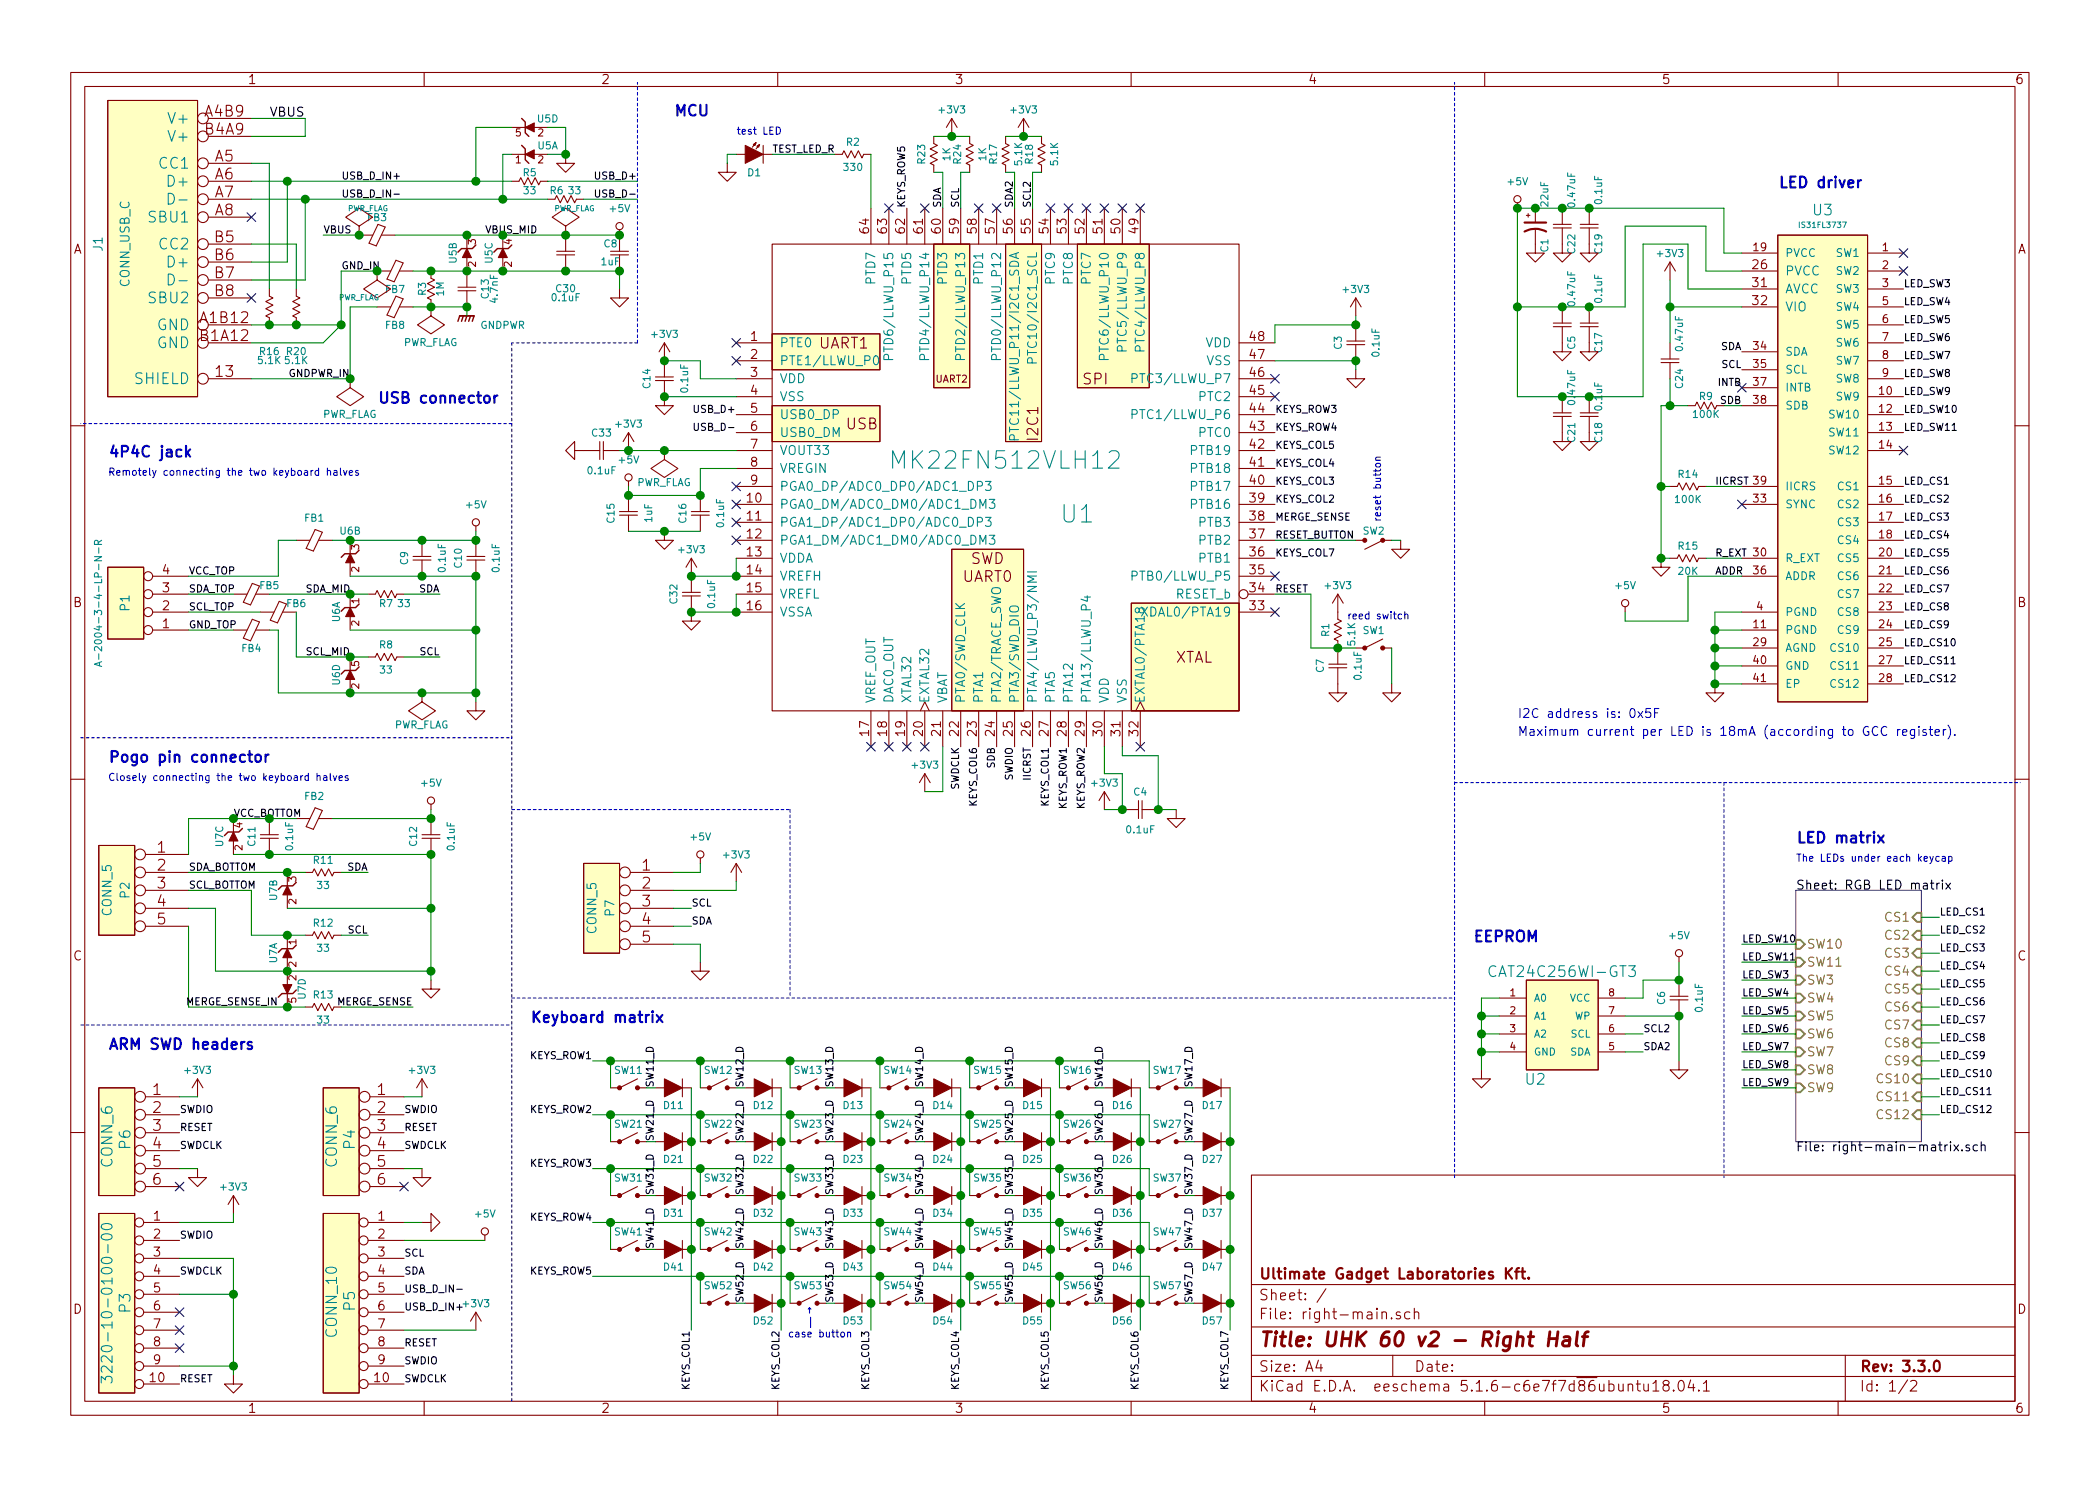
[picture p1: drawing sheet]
<svg xmlns="http://www.w3.org/2000/svg" width="297mm" height="210mm" viewBox="0 0 297 210" stroke-linecap="round" stroke-linejoin="round" font-family="sans-serif">
<defs><g id="words">
<g font-size="3.4" fill="#008484">
<text x="127.2" y="66.4">MK22FN512VLH12</text>
<text x="150.2" y="74">U1</text>
</g>
<text font-size="2.8" fill="#840000" x="178" y="190.5">Title: UHK 60 v2 - Right Half</text>
<g font-size="2.1" fill="#008484">
<text x="24.3" y="17.5">V+</text>
<text x="22.7" y="23.9">CC1</text>
<text x="24.3" y="20.1">V+</text>
<text x="24.2" y="26.4">D+</text>
<text x="21.3" y="31.5">SBU1</text>
<text x="22.7" y="35.3">CC2</text>
<text x="256.5" y="30.5">U3</text>
<text x="24.2" y="37.8">D+</text>
<text x="21.3" y="42.9">SBU2</text>
<text x="22.2" y="46.7">GND</text>
<text x="22.2" y="49.3">GND</text>
<text x="19.2" y="54.4">SHIELD</text>
<text x="211.4" y="138.2">CAT24C256WI-GT3</text>
<text x="215.8" y="153.5">U2</text>
<text x="15.9" y="165.1" transform="rotate(-90 15.9 165.1)">CONN_6</text>
<text x="18.5" y="162.5" transform="rotate(-90 18.5 162.5)">P6</text>
<text x="47.7" y="165.1" transform="rotate(-90 47.7 165.1)">CONN_6</text>
<text x="50.2" y="162.5" transform="rotate(-90 50.2 162.5)">P4</text>
<text x="18.5" y="185.7" transform="rotate(-90 18.5 185.7)">P3</text>
<text x="50.2" y="185.4" transform="rotate(-90 50.2 185.4)">P5</text>
<text x="47.7" y="189.1" transform="rotate(-90 47.7 189.1)">CONN_10</text>
<text x="15.9" y="192.5" transform="rotate(-90 15.9 192.5)">3220-10-0100-00</text>
</g>
<g font-size="2.1" fill="#840000">
<text x="29" y="16.5">A4B9</text>
<text x="29" y="19">B4A9</text>
<text x="30.4" y="22.9">A5</text>
<text x="30.4" y="25.4">A6</text>
<text x="30.4" y="27.9">A7</text>
<text x="30.4" y="30.5">A8</text>
<text x="30.4" y="34.3">B5</text>
<text x="30.4" y="36.8">B6</text>
<text x="30.4" y="39.4">B7</text>
<text x="30.4" y="41.9">B8</text>
<text x="28.4" y="45.7">A1B12</text>
<text x="28.4" y="48.3">B1A12</text>
<text x="30.6" y="53.3">13</text>
<text x="115.8" y="49.3">UART1</text>
<text x="153.2" y="54.4">SPI</text>
<text x="119.7" y="60.8">USB</text>
<text x="146.9" y="62.2" transform="rotate(-90 146.9 62.2)">I2C1</text>
<text x="136.2" y="82.3">UART0</text>
<text x="137.2" y="79.8">SWD</text>
<text x="166.1" y="93.8">XTAL</text>
<text x="22.3" y="120.6">1</text>
<text x="22.3" y="123.2">2</text>
<text x="22.3" y="125.7">3</text>
<text x="90.9" y="123.2">1</text>
<text x="90.9" y="125.7">2</text>
<text x="22.3" y="128.3">4</text>
<text x="22.3" y="130.8">5</text>
<text x="90.9" y="128.3">3</text>
<text x="90.9" y="130.8">4</text>
<text x="90.9" y="133.3">5</text>
<text x="21.6" y="154.9">1</text>
<text x="53.4" y="154.9">1</text>
<text x="21.6" y="157.5">2</text>
<text x="21.6" y="160">3</text>
<text x="53.4" y="157.5">2</text>
<text x="53.4" y="160">3</text>
<text x="21.6" y="162.6">4</text>
<text x="21.6" y="165.1">5</text>
<text x="21.6" y="167.6">6</text>
<text x="53.4" y="162.6">4</text>
<text x="53.4" y="165.1">5</text>
<text x="53.4" y="167.6">6</text>
<text x="178" y="184">Sheet: /</text>
<text x="178" y="181">Ultimate Gadget Laboratories Kft.</text>
<text x="178" y="186.7">File: right-main.sch</text>
<text x="178" y="196.9">KiCad E.D.A. eeschema 5.1.6-c6e7f7d86ubuntu18.04.1</text>
<text x="178" y="194.1">Size: A4</text>
<text x="200" y="194.1">Date:</text>
<text x="263" y="194.1">Rev: 3.3.0</text>
<text x="263" y="196.9">Id: 1/2</text>
</g>
<g font-size="2.1" fill="#0000c2">
<text x="95.2" y="16.4">MCU</text>
<text x="251.5" y="26.6">LED driver</text>
<text x="53.3" y="57.1">USB connector</text>
<text x="15.2" y="64.7">4P4C jack</text>
<text x="15.2" y="107.9">Pogo pin connector</text>
<text x="254" y="119.3">LED matrix</text>
<text x="208.3" y="133.3">EEPROM</text>
<text x="15.2" y="148.5">ARM SWD headers</text>
<text x="74.9" y="144.7">Keyboard matrix</text>
</g>
<g font-size="1.8" fill="#840000">
<text x="35" y="11.9">1</text>
<text x="85" y="11.9">2</text>
<text x="135" y="11.9">3</text>
<text x="185" y="11.9">4</text>
<text x="235" y="11.9">5</text>
<text x="285" y="11.9">6</text>
<text x="10.4" y="35.9">A</text>
<text x="122.9" y="33" transform="rotate(-90 122.9 33)">64</text>
<text x="125.5" y="33" transform="rotate(-90 125.5 33)">63</text>
<text x="128" y="33" transform="rotate(-90 128 33)">62</text>
<text x="130.6" y="33" transform="rotate(-90 130.6 33)">61</text>
<text x="133.1" y="33" transform="rotate(-90 133.1 33)">60</text>
<text x="135.6" y="33" transform="rotate(-90 135.6 33)">59</text>
<text x="138.2" y="33" transform="rotate(-90 138.2 33)">58</text>
<text x="140.7" y="33" transform="rotate(-90 140.7 33)">57</text>
<text x="143.3" y="33" transform="rotate(-90 143.3 33)">56</text>
<text x="145.8" y="33" transform="rotate(-90 145.8 33)">55</text>
<text x="148.3" y="33" transform="rotate(-90 148.3 33)">54</text>
<text x="150.9" y="33" transform="rotate(-90 150.9 33)">53</text>
<text x="153.4" y="33" transform="rotate(-90 153.4 33)">52</text>
<text x="156" y="33" transform="rotate(-90 156 33)">51</text>
<text x="158.5" y="33" transform="rotate(-90 158.5 33)">50</text>
<text x="161" y="33" transform="rotate(-90 161 33)">49</text>
<text x="285.4" y="35.9">A</text>
<text x="248" y="38.1">26</text>
<text x="248" y="40.6">31</text>
<text x="248" y="43.2">32</text>
<text x="106.2" y="48.3">1</text>
<text x="106.2" y="50.8">2</text>
<text x="106.2" y="53.3">3</text>
<text x="176.8" y="53.3">46</text>
<text x="176.8" y="50.8">47</text>
<text x="176.8" y="48.3">48</text>
<text x="106.2" y="55.9">4</text>
<text x="106.2" y="58.4">5</text>
<text x="176.8" y="58.4">44</text>
<text x="176.8" y="55.9">45</text>
<text x="106.2" y="61">6</text>
<text x="106.2" y="63.5">7</text>
<text x="176.8" y="63.5">42</text>
<text x="176.8" y="61">43</text>
<text x="105.7" y="71.1">10</text>
<text x="106.2" y="66">8</text>
<text x="106.2" y="68.6">9</text>
<text x="176.8" y="71.1">39</text>
<text x="176.8" y="68.6">40</text>
<text x="176.8" y="66">41</text>
<text x="105.7" y="73.7">11</text>
<text x="105.7" y="76.2">12</text>
<text x="176.8" y="76.2">37</text>
<text x="176.8" y="73.7">38</text>
<text x="23" y="83.8">3</text>
<text x="23" y="81.3">4</text>
<text x="105.7" y="78.7">13</text>
<text x="105.7" y="81.3">14</text>
<text x="105.7" y="83.8">15</text>
<text x="176.8" y="83.8">34</text>
<text x="176.8" y="81.3">35</text>
<text x="176.8" y="78.7">36</text>
<text x="10.4" y="85.9">B</text>
<text x="23" y="88.9">1</text>
<text x="23" y="86.4">2</text>
<text x="105.7" y="86.4">16</text>
<text x="176.8" y="86.4">33</text>
<text x="285.4" y="85.9">B</text>
<text x="122.9" y="104.1" transform="rotate(-90 122.9 104.1)">17</text>
<text x="125.5" y="104.1" transform="rotate(-90 125.5 104.1)">18</text>
<text x="128" y="104.1" transform="rotate(-90 128 104.1)">19</text>
<text x="130.6" y="104.1" transform="rotate(-90 130.6 104.1)">20</text>
<text x="133.1" y="104.1" transform="rotate(-90 133.1 104.1)">21</text>
<text x="135.6" y="104.1" transform="rotate(-90 135.6 104.1)">22</text>
<text x="138.2" y="104.1" transform="rotate(-90 138.2 104.1)">23</text>
<text x="140.7" y="104.1" transform="rotate(-90 140.7 104.1)">24</text>
<text x="143.3" y="104.1" transform="rotate(-90 143.3 104.1)">25</text>
<text x="145.8" y="104.1" transform="rotate(-90 145.8 104.1)">26</text>
<text x="148.3" y="104.1" transform="rotate(-90 148.3 104.1)">27</text>
<text x="150.9" y="104.1" transform="rotate(-90 150.9 104.1)">28</text>
<text x="153.4" y="104.1" transform="rotate(-90 153.4 104.1)">29</text>
<text x="156" y="104.1" transform="rotate(-90 156 104.1)">30</text>
<text x="158.5" y="104.1" transform="rotate(-90 158.5 104.1)">31</text>
<text x="161" y="104.1" transform="rotate(-90 161 104.1)">32</text>
<text x="10.4" y="135.9">C</text>
<text x="285.4" y="135.9">C</text>
<text x="21.7" y="172.7">1</text>
<text x="53.5" y="172.7">1</text>
<text x="21.7" y="175.3">2</text>
<text x="21.7" y="177.8">3</text>
<text x="53.5" y="175.3">2</text>
<text x="53.5" y="177.8">3</text>
<text x="10.4" y="185.9">D</text>
<text x="21.7" y="180.3">4</text>
<text x="21.7" y="182.9">5</text>
<text x="21.7" y="185.4">6</text>
<text x="53.5" y="180.3">4</text>
<text x="53.5" y="182.9">5</text>
<text x="53.5" y="185.4">6</text>
<text x="285.4" y="185.9">D</text>
<text x="21.7" y="188">7</text>
<text x="21.7" y="190.5">8</text>
<text x="53.5" y="188">7</text>
<text x="53.5" y="190.5">8</text>
<text x="21.3" y="195.6">10</text>
<text x="21.7" y="193">9</text>
<text x="53" y="195.6">10</text>
<text x="53.5" y="193">9</text>
<text x="35" y="199.9">1</text>
<text x="85" y="199.9">2</text>
<text x="135" y="199.9">3</text>
<text x="185" y="199.9">4</text>
<text x="235" y="199.9">5</text>
<text x="285" y="199.9">6</text>
</g>
<g font-size="1.8">
<text x="38.1" y="16.5">VBUS</text>
<text x="254" y="125.9">Sheet: RGB LED matrix</text>
<text x="254" y="162.9">File: right-main-matrix.sch</text>
</g>
<g font-size="1.8" fill="#008484">
<text x="14.5" y="35.5" transform="rotate(-90 14.5 35.5)">J1</text>
<text x="18.3" y="40.6" transform="rotate(-90 18.3 40.6)">CONN_USB_C</text>
<text x="123.8" y="40.1" transform="rotate(-90 123.8 40.1)">PTD7</text>
<text x="128.9" y="40.1" transform="rotate(-90 128.9 40.1)">PTD5</text>
<text x="134" y="40.1" transform="rotate(-90 134 40.1)">PTD3</text>
<text x="139.1" y="40.1" transform="rotate(-90 139.1 40.1)">PTD1</text>
<text x="149.2" y="40.1" transform="rotate(-90 149.2 40.1)">PTC9</text>
<text x="151.8" y="40.1" transform="rotate(-90 151.8 40.1)">PTC8</text>
<text x="154.3" y="40.1" transform="rotate(-90 154.3 40.1)">PTC7</text>
<text x="252.5" y="39">PVCC</text>
<text x="252.5" y="41.5">AVCC</text>
<text x="252.5" y="44.1">VIO</text>
<text x="110.2" y="49.1">PTE0</text>
<text x="110.2" y="51.7">PTE1/LLWU_P0</text>
<text x="126.4" y="49.8" transform="rotate(-90 126.4 49.8)">PTD6/LLWU_P15</text>
<text x="131.4" y="49.8" transform="rotate(-90 131.4 49.8)">PTD4/LLWU_P14</text>
<text x="136.5" y="49.8" transform="rotate(-90 136.5 49.8)">PTD2/LLWU_P13</text>
<text x="141.6" y="49.8" transform="rotate(-90 141.6 49.8)">PTD0/LLWU_P12</text>
<text x="146.7" y="49.8" transform="rotate(-90 146.7 49.8)">PTC10/I2C1_SCL</text>
<text x="156.8" y="49.8" transform="rotate(-90 156.8 49.8)">PTC6/LLWU_P10</text>
<text x="159.4" y="48.8" transform="rotate(-90 159.4 48.8)">PTC5/LLWU_P9</text>
<text x="161.9" y="48.8" transform="rotate(-90 161.9 48.8)">PTC4/LLWU_P8</text>
<text x="170.5" y="49.1">VDD</text>
<text x="170.7" y="51.7">VSS</text>
<text x="110.2" y="54.2">VDD</text>
<text x="110.2" y="56.8">VSS</text>
<text x="110.2" y="59.3">USB0_DP</text>
<text x="144.1" y="59.7" transform="rotate(-90 144.1 59.7)">PTC11/LLWU_P11/I2C1_SDA</text>
<text x="161" y="59.3">PTC1/LLWU_P6</text>
<text x="161" y="54.2">PTC3/LLWU_P7</text>
<text x="169.7" y="56.8">PTC2</text>
<text x="110.2" y="61.8">USB0_DM</text>
<text x="110.2" y="64.4">VOUT33</text>
<text x="168.7" y="64.4">PTB19</text>
<text x="169.7" y="61.8">PTC0</text>
<text x="110.2" y="66.9">VREGIN</text>
<text x="110.2" y="69.5">PGA0_DP/ADC0_DP0/ADC1_DP3</text>
<text x="168.7" y="69.5">PTB17</text>
<text x="168.7" y="66.9">PTB18</text>
<text x="110.2" y="72">PGA0_DM/ADC0_DM0/ADC1_DM3</text>
<text x="110.2" y="74.5">PGA1_DP/ADC1_DP0/ADC0_DP3</text>
<text x="110.2" y="77.1">PGA1_DM/ADC1_DM0/ADC0_DM3</text>
<text x="168.7" y="72">PTB16</text>
<text x="169.7" y="77.1">PTB2</text>
<text x="169.7" y="74.5">PTB3</text>
<text x="110.2" y="79.6">VDDA</text>
<text x="110.2" y="82.2">VREFH</text>
<text x="161" y="82.2">PTB0/LLWU_P5</text>
<text x="169.7" y="79.6">PTB1</text>
<text x="18.3" y="86.4" transform="rotate(-90 18.3 86.4)">P1</text>
<text x="110.2" y="84.7">VREFL</text>
<text x="110.2" y="87.2">VSSA</text>
<text x="162.5" y="87.2">XDAL0/PTA19</text>
<text x="166.3" y="84.7">RESET_b</text>
<text x="123.8" y="99.6" transform="rotate(-90 123.8 99.6)">VREF_OUT</text>
<text x="126.4" y="99.6" transform="rotate(-90 126.4 99.6)">DAC0_OUT</text>
<text x="128.9" y="99.6" transform="rotate(-90 128.9 99.6)">XTAL32</text>
<text x="131.4" y="99.6" transform="rotate(-90 131.4 99.6)">EXTAL32</text>
<text x="134" y="99.6" transform="rotate(-90 134 99.6)">VBAT</text>
<text x="136.5" y="99.6" transform="rotate(-90 136.5 99.6)">PTA0/SWD_CLK</text>
<text x="139.1" y="99.6" transform="rotate(-90 139.1 99.6)">PTA1</text>
<text x="141.6" y="99.6" transform="rotate(-90 141.6 99.6)">PTA2/TRACE_SWO</text>
<text x="144.1" y="99.6" transform="rotate(-90 144.1 99.6)">PTA3/SWD_DIO</text>
<text x="146.7" y="99.6" transform="rotate(-90 146.7 99.6)">PTA4/LLWU_P3/NMI</text>
<text x="149.2" y="99.6" transform="rotate(-90 149.2 99.6)">PTA5</text>
<text x="151.8" y="99.6" transform="rotate(-90 151.8 99.6)">PTA12</text>
<text x="154.3" y="99.6" transform="rotate(-90 154.3 99.6)">PTA13/LLWU_P4</text>
<text x="156.8" y="99.6" transform="rotate(-90 156.8 99.6)">VDD</text>
<text x="159.4" y="99.6" transform="rotate(-90 159.4 99.6)">VSS</text>
<text x="161.9" y="99.6" transform="rotate(-90 161.9 99.6)">EXTAL0/PTA18</text>
<text x="15.8" y="129.5" transform="rotate(-90 15.8 129.5)">CONN_5</text>
<text x="18.3" y="127" transform="rotate(-90 18.3 127)">P2</text>
<text x="86.9" y="129.6" transform="rotate(-90 86.9 129.6)">P7</text>
<text x="84.4" y="132.1" transform="rotate(-90 84.4 132.1)">CONN_5</text>
</g>
<g font-size="1.8" fill="#0000c2">
<text x="214.6" y="101.6">I2C address is: 0x5F</text>
<text x="214.6" y="104.1">Maximum current per LED is 18mA (according to GCC register).</text>
</g>
<g font-size="1.8" fill="#848400">
<text x="266.8" y="130.4">CS1</text>
<text x="255.5" y="136.8">SW11</text>
<text x="255.5" y="134.2">SW10</text>
<text x="266.8" y="133">CS2</text>
<text x="266.8" y="135.5">CS3</text>
<text x="255.5" y="139.3">SW3</text>
<text x="255.5" y="141.9">SW4</text>
<text x="266.8" y="138">CS4</text>
<text x="266.8" y="140.6">CS5</text>
<text x="266.8" y="143.1">CS6</text>
<text x="255.5" y="149.5">SW7</text>
<text x="255.5" y="144.4">SW5</text>
<text x="255.5" y="146.9">SW6</text>
<text x="266.8" y="145.7">CS7</text>
<text x="266.8" y="148.2">CS8</text>
<text x="255.5" y="152">SW8</text>
<text x="255.5" y="154.6">SW9</text>
<text x="265.8" y="153.3">CS10</text>
<text x="265.8" y="155.8">CS11</text>
<text x="266.8" y="150.7">CS9</text>
<text x="265.8" y="158.4">CS12</text>
</g>
<g font-size="1.6" fill="#840000">
<text x="248.1" y="35.6">19</text>
<text x="266.3" y="35.6">1</text>
<text x="266.3" y="38.1">2</text>
<text x="266.3" y="40.6">3</text>
<text x="266.3" y="43.2">5</text>
<text x="266.3" y="45.7">6</text>
<text x="248.1" y="49.5">34</text>
<text x="248.1" y="52.1">35</text>
<text x="266.3" y="48.3">7</text>
<text x="266.3" y="50.8">8</text>
<text x="266.3" y="53.3">9</text>
<text x="248.1" y="54.6">37</text>
<text x="248.1" y="57.1">38</text>
<text x="265.8" y="55.9">10</text>
<text x="265.8" y="58.4">12</text>
<text x="265.8" y="61">13</text>
<text x="265.8" y="63.5">14</text>
<text x="248.1" y="71.1">33</text>
<text x="265.8" y="68.6">15</text>
<text x="265.8" y="71.1">16</text>
<text x="265.8" y="73.7">17</text>
<text x="265.8" y="76.2">18</text>
<text x="248.1" y="81.3">36</text>
<text x="265.8" y="78.7">20</text>
<text x="265.8" y="81.3">21</text>
<text x="265.8" y="83.8">22</text>
<text x="248.1" y="88.9">11</text>
<text x="248.5" y="86.4">4</text>
<text x="265.8" y="86.4">23</text>
<text x="265.8" y="88.9">24</text>
<text x="248.1" y="91.4">29</text>
<text x="248.1" y="94">40</text>
<text x="265.8" y="91.4">25</text>
<text x="265.8" y="94">27</text>
<text x="248.1" y="96.5">41</text>
<text x="265.8" y="96.5">28</text>
</g>
<g font-size="1.6" fill="#008484">
<text x="252.5" y="36.4">PVCC</text>
<text x="259.8" y="36.4">SW1</text>
<text x="259.8" y="38.9">SW2</text>
<text x="259.8" y="41.4">SW3</text>
<text x="259.8" y="44">SW4</text>
<text x="259.8" y="46.5">SW5</text>
<text x="252.5" y="50.3">SDA</text>
<text x="252.5" y="52.9">SCL</text>
<text x="259.8" y="49.1">SW6</text>
<text x="259.8" y="51.6">SW7</text>
<text x="252.5" y="55.4">INTB</text>
<text x="252.5" y="58">SDB</text>
<text x="258.9" y="59.2">SW10</text>
<text x="259.8" y="56.7">SW9</text>
<text x="259.8" y="54.1">SW8</text>
<text x="258.9" y="61.8">SW11</text>
<text x="258.9" y="64.3">SW12</text>
<text x="252.5" y="71.9">SYNC</text>
<text x="252.5" y="69.4">IICRS</text>
<text x="260.1" y="69.4">CS1</text>
<text x="260.1" y="71.9">CS2</text>
<text x="260.1" y="74.5">CS3</text>
<text x="260.1" y="77">CS4</text>
<text x="252.5" y="79.5">R_EXT</text>
<text x="252.5" y="82.1">ADDR</text>
<text x="260.1" y="79.5">CS5</text>
<text x="260.1" y="82.1">CS6</text>
<text x="252.5" y="89.7">PGND</text>
<text x="252.5" y="87.2">PGND</text>
<text x="260.1" y="84.6">CS7</text>
<text x="260.1" y="87.2">CS8</text>
<text x="260.1" y="89.7">CS9</text>
<text x="252.5" y="92.2">AGND</text>
<text x="252.5" y="94.8">GND</text>
<text x="259.3" y="92.2">CS10</text>
<text x="259.3" y="94.8">CS11</text>
<text x="252.5" y="97.3">EP</text>
<text x="259.3" y="97.3">CS12</text>
</g>
<g font-size="1.4" fill="#008484">
<text x="76.1" y="17.3">U5D</text>
<text x="132.9" y="16">+3V3</text>
<text x="143.1" y="16">+3V3</text>
<text x="76.1" y="21.1">U5A</text>
<text x="119.8" y="20.6">R2</text>
<text x="130.9" y="23.1" transform="rotate(-90 130.9 23.1)">R23</text>
<text x="134.4" y="22.7" transform="rotate(-90 134.4 22.7)">1K</text>
<text x="135.9" y="23.1" transform="rotate(-90 135.9 23.1)">R24</text>
<text x="139.5" y="22.7" transform="rotate(-90 139.5 22.7)">1K</text>
<text x="141" y="23.1" transform="rotate(-90 141 23.1)">R17</text>
<text x="144.6" y="23.3" transform="rotate(-90 144.6 23.3)">5.1K</text>
<text x="146.1" y="23.1" transform="rotate(-90 146.1 23.1)">R18</text>
<text x="149.7" y="23.3" transform="rotate(-90 149.7 23.3)">5.1K</text>
<text x="74" y="24.9">R5</text>
<text x="74.1" y="27.5">33</text>
<text x="77.9" y="27.5">R6</text>
<text x="80.5" y="27.5">33</text>
<text x="105.8" y="24.9">D1</text>
<text x="119.5" y="24.2">330</text>
<text x="213.4" y="26.2">+5V</text>
<text x="219" y="29.2" transform="rotate(-90 219 29.2)">22uF</text>
<text x="222.8" y="29.2" transform="rotate(-90 222.8 29.2)">0.47uF</text>
<text x="226.6" y="28.8" transform="rotate(-90 226.6 28.8)">0.1uF</text>
<text x="52" y="31.3">FB3</text>
<text x="85.5" y="35">C8</text>
<text x="86.4" y="30">+5V</text>
<text x="219" y="35.6" transform="rotate(-90 219 35.6)">C1</text>
<text x="222.8" y="35.8" transform="rotate(-90 222.8 35.8)">C22</text>
<text x="226.6" y="35.8" transform="rotate(-90 226.6 35.8)">C19</text>
<text x="54.6" y="41.4">FB7</text>
<text x="60.2" y="41.8" transform="rotate(-90 60.2 41.8)">R3</text>
<text x="62.8" y="41.9" transform="rotate(-90 62.8 41.9)">1M</text>
<text x="64.6" y="37.2" transform="rotate(-90 64.6 37.2)">U5B</text>
<text x="69.7" y="37.2" transform="rotate(-90 69.7 37.2)">U5C</text>
<text x="78.7" y="41.3">C30</text>
<text x="85.1" y="37.5">1uF</text>
<text x="190.1" y="41.4">+3V3</text>
<text x="234.5" y="36.4">+3V3</text>
<text x="54.6" y="46.5">FB8</text>
<text x="67.9" y="46.5">GNDPWR</text>
<text x="69.1" y="42.2" transform="rotate(-90 69.1 42.2)">C13</text>
<text x="70.4" y="42.7" transform="rotate(-90 70.4 42.7)">4.7nF</text>
<text x="78.2" y="42.6">0.1uF</text>
<text x="92.3" y="47.8">+3V3</text>
<text x="222.8" y="43.1" transform="rotate(-90 222.8 43.1)">0.47uF</text>
<text x="226.6" y="42.7" transform="rotate(-90 226.6 42.7)">0.1uF</text>
<text x="36.6" y="51.5">5.1K 5.1K</text>
<text x="36.8" y="50.2">R16</text>
<text x="40.6" y="50.2">R20</text>
<text x="57" y="49">PWR_FLAG</text>
<text x="189.8" y="49.4" transform="rotate(-90 189.8 49.4)">C3</text>
<text x="195.1" y="50.4" transform="rotate(-90 195.1 50.4)">0.1uF</text>
<text x="222.8" y="49.4" transform="rotate(-90 222.8 49.4)">C5</text>
<text x="226.6" y="49.8" transform="rotate(-90 226.6 49.8)">C17</text>
<text x="238" y="49.5" transform="rotate(-90 238 49.5)">0.47uF</text>
<text x="45.5" y="59.1">PWR_FLAG</text>
<text x="92" y="54.9" transform="rotate(-90 92 54.9)">C14</text>
<text x="97.3" y="55.4" transform="rotate(-90 97.3 55.4)">0.1uF</text>
<text x="222.8" y="57.1" transform="rotate(-90 222.8 57.1)">0.47uF</text>
<text x="226.6" y="58" transform="rotate(-90 226.6 58)">0.1uF</text>
<text x="238" y="54.9" transform="rotate(-90 238 54.9)">C24</text>
<text x="239.6" y="59.1">100K</text>
<text x="240.4" y="56.6">R9</text>
<text x="83.8" y="61.8">C33</text>
<text x="87.2" y="60.5">+3V3</text>
<text x="87.6" y="65.6">+5V</text>
<text x="222.8" y="62.5" transform="rotate(-90 222.8 62.5)">C21</text>
<text x="226.6" y="62.5" transform="rotate(-90 226.6 62.5)">C18</text>
<text x="66" y="71.9">+5V</text>
<text x="83.2" y="67.1">0.1uF</text>
<text x="90" y="68.8">PWR_FLAG</text>
<text x="237.1" y="71.2">100K</text>
<text x="237.5" y="67.6">R14</text>
<text x="43.1" y="73.8">FB1</text>
<text x="48.1" y="75.6">U6B</text>
<text x="86.9" y="73.9" transform="rotate(-90 86.9 73.9)">C15</text>
<text x="92.3" y="73.9" transform="rotate(-90 92.3 73.9)">1uF</text>
<text x="97.1" y="73.9" transform="rotate(-90 97.1 73.9)">C16</text>
<text x="102.4" y="74.5" transform="rotate(-90 102.4 74.5)">0.1uF</text>
<text x="192.8" y="75.6">SW2</text>
<text x="237.5" y="77.8">R15</text>
<text x="36.8" y="83.4">FB5</text>
<text x="57.7" y="79.9" transform="rotate(-90 57.7 79.9)">C9</text>
<text x="63" y="80.8" transform="rotate(-90 63 80.8)">0.1uF</text>
<text x="65.3" y="80.3" transform="rotate(-90 65.3 80.3)">C10</text>
<text x="70.7" y="80.8" transform="rotate(-90 70.7 80.8)">0.1uF</text>
<text x="96.1" y="78.3">+3V3</text>
<text x="187.6" y="83.4">+3V3</text>
<text x="228.6" y="83.4">+5V</text>
<text x="237.5" y="81.3">20K</text>
<text x="40.6" y="85.9">FB6</text>
<text x="48.1" y="88" transform="rotate(-90 48.1 88)">U6A</text>
<text x="53.7" y="85.9">R7</text>
<text x="56.4" y="85.9">33</text>
<text x="95.8" y="85.4" transform="rotate(-90 95.8 85.4)">C32</text>
<text x="101.1" y="85.9" transform="rotate(-90 101.1 85.9)">0.1uF</text>
<text x="192.8" y="89.7">SW1</text>
<text x="14.4" y="91.5" transform="rotate(-90 14.4 91.5)">A-2004-3-4-LP-N-R</text>
<text x="34.2" y="92.2">FB4</text>
<text x="53.7" y="91.7">R8</text>
<text x="53.8" y="95.3">33</text>
<text x="187.2" y="95.1" transform="rotate(-90 187.2 95.1)">C7</text>
<text x="188" y="90" transform="rotate(-90 188 90)">R1</text>
<text x="191.7" y="91.3" transform="rotate(-90 191.7 91.3)">5.1K</text>
<text x="48.1" y="96.9" transform="rotate(-90 48.1 96.9)">U6D</text>
<text x="192.6" y="96.1" transform="rotate(-90 192.6 96.1)">0.1uF</text>
<text x="55.7" y="103.1">PWR_FLAG</text>
<text x="43.1" y="113.2">FB2</text>
<text x="59.7" y="111.3">+5V</text>
<text x="129.1" y="108.8">+3V3</text>
<text x="154.5" y="111.3">+3V3</text>
<text x="160.4" y="112.6">C4</text>
<text x="31.6" y="119.8" transform="rotate(-90 31.6 119.8)">U7C</text>
<text x="36.1" y="119.7" transform="rotate(-90 36.1 119.7)">C11</text>
<text x="59" y="119.7" transform="rotate(-90 59 119.7)">C12</text>
<text x="97.8" y="118.9">+5V</text>
<text x="159.4" y="117.9">0.1uF</text>
<text x="41.5" y="120.2" transform="rotate(-90 41.5 120.2)">0.1uF</text>
<text x="44.4" y="122.2">R11</text>
<text x="44.9" y="125.8">33</text>
<text x="64.3" y="120.2" transform="rotate(-90 64.3 120.2)">0.1uF</text>
<text x="102.5" y="121.5">+3V3</text>
<text x="39.2" y="127.4" transform="rotate(-90 39.2 127.4)">U7B</text>
<text x="44.4" y="131.1">R12</text>
<text x="39.2" y="136.3" transform="rotate(-90 39.2 136.3)">U7A</text>
<text x="44.9" y="134.7">33</text>
<text x="236.2" y="132.9">+5V</text>
<text x="43.2" y="141.3" transform="rotate(-90 43.2 141.3)">U7D</text>
<text x="44.4" y="141.3">R13</text>
<text x="216.9" y="141.7">A0</text>
<text x="222" y="141.7">VCC</text>
<text x="235.5" y="142.1" transform="rotate(-90 235.5 142.1)">C6</text>
<text x="240.8" y="143.1" transform="rotate(-90 240.8 143.1)">0.1uF</text>
<text x="44.9" y="144.8">33</text>
<text x="216.9" y="144.3">A1</text>
<text x="216.9" y="146.8">A2</text>
<text x="216.9" y="149.3">GND</text>
<text x="222" y="149.3">SDA</text>
<text x="222.2" y="146.8">SCL</text>
<text x="222.8" y="144.3">WP</text>
<text x="26.3" y="151.9">+3V3</text>
<text x="58" y="151.9">+3V3</text>
<text x="87" y="151.9">SW11</text>
<text x="99.7" y="151.9">SW12</text>
<text x="112.4" y="151.9">SW13</text>
<text x="125.1" y="151.9">SW14</text>
<text x="137.8" y="151.9">SW15</text>
<text x="150.5" y="151.9">SW16</text>
<text x="163.2" y="151.9">SW17</text>
<text x="87" y="159.6">SW21</text>
<text x="94" y="156.9">D11</text>
<text x="99.7" y="159.6">SW22</text>
<text x="106.7" y="156.9">D12</text>
<text x="112.4" y="159.6">SW23</text>
<text x="119.4" y="156.9">D13</text>
<text x="125.1" y="159.6">SW24</text>
<text x="132.1" y="156.9">D14</text>
<text x="137.8" y="159.6">SW25</text>
<text x="144.8" y="156.9">D15</text>
<text x="150.5" y="159.6">SW26</text>
<text x="157.5" y="156.9">D16</text>
<text x="163.2" y="159.6">SW27</text>
<text x="170.2" y="156.9">D17</text>
<text x="87" y="167.2">SW31</text>
<text x="94" y="164.5">D21</text>
<text x="99.7" y="167.2">SW32</text>
<text x="106.7" y="164.5">D22</text>
<text x="112.4" y="167.2">SW33</text>
<text x="119.4" y="164.5">D23</text>
<text x="125.1" y="167.2">SW34</text>
<text x="132.1" y="164.5">D24</text>
<text x="137.8" y="167.2">SW35</text>
<text x="144.8" y="164.5">D25</text>
<text x="150.5" y="167.2">SW36</text>
<text x="157.5" y="164.5">D26</text>
<text x="163.2" y="167.2">SW37</text>
<text x="170.2" y="164.5">D27</text>
<text x="31.3" y="168.4">+3V3</text>
<text x="67.3" y="172.3">+5V</text>
<text x="94" y="172.2">D31</text>
<text x="106.7" y="172.2">D32</text>
<text x="119.4" y="172.2">D33</text>
<text x="132.1" y="172.2">D34</text>
<text x="144.8" y="172.2">D35</text>
<text x="157.5" y="172.2">D36</text>
<text x="170.2" y="172.2">D37</text>
<text x="87" y="174.8">SW41</text>
<text x="94" y="179.8">D41</text>
<text x="99.7" y="174.8">SW42</text>
<text x="106.7" y="179.8">D42</text>
<text x="112.4" y="174.8">SW43</text>
<text x="119.4" y="179.8">D43</text>
<text x="125.1" y="174.8">SW44</text>
<text x="132.1" y="179.8">D44</text>
<text x="137.8" y="174.8">SW45</text>
<text x="144.8" y="179.8">D45</text>
<text x="150.5" y="174.8">SW46</text>
<text x="157.5" y="179.8">D46</text>
<text x="163.2" y="174.8">SW47</text>
<text x="170.2" y="179.8">D47</text>
<text x="65.6" y="185">+3V3</text>
<text x="99.7" y="182.4">SW52</text>
<text x="112.4" y="182.4">SW53</text>
<text x="125.1" y="182.4">SW54</text>
<text x="137.8" y="182.4">SW55</text>
<text x="150.5" y="182.4">SW56</text>
<text x="163.2" y="182.4">SW57</text>
<text x="106.7" y="187.4">D52</text>
<text x="119.4" y="187.4">D53</text>
<text x="132.1" y="187.4">D54</text>
<text x="144.8" y="187.4">D55</text>
<text x="157.5" y="187.4">D56</text>
<text x="170.2" y="187.4">D57</text>
</g>
<g font-size="1.4" fill="#840000">
<text x="72.9" y="19.3">5</text>
<text x="72.9" y="23.1">1</text>
<text x="76.1" y="19.3">2</text>
<text x="76.1" y="23.1">2</text>
<text x="67.3" y="34.6" transform="rotate(-90 67.3 34.6)">3</text>
<text x="72.4" y="34.6" transform="rotate(-90 72.4 34.6)">4</text>
<text x="67.3" y="37.8" transform="rotate(-90 67.3 37.8)">2</text>
<text x="72.4" y="37.8" transform="rotate(-90 72.4 37.8)">2</text>
<text x="132.3" y="54.1">UART2</text>
<text x="50.8" y="77.8" transform="rotate(-90 50.8 77.8)">3</text>
<text x="50.8" y="80.9" transform="rotate(-90 50.8 80.9)">2</text>
<text x="50.8" y="88.6" transform="rotate(-90 50.8 88.6)">2</text>
<text x="50.8" y="85.4" transform="rotate(-90 50.8 85.4)">1</text>
<text x="50.8" y="94.3" transform="rotate(-90 50.8 94.3)">5</text>
<text x="50.8" y="97.5" transform="rotate(-90 50.8 97.5)">2</text>
<text x="34.3" y="117.1" transform="rotate(-90 34.3 117.1)">4</text>
<text x="34.3" y="120.3" transform="rotate(-90 34.3 120.3)">2</text>
<text x="41.9" y="124.8" transform="rotate(-90 41.9 124.8)">3</text>
<text x="41.9" y="127.9" transform="rotate(-90 41.9 127.9)">2</text>
<text x="41.9" y="136.8" transform="rotate(-90 41.9 136.8)">2</text>
<text x="41.9" y="133.6" transform="rotate(-90 41.9 133.6)">1</text>
<text x="41.9" y="141.9" transform="rotate(-90 41.9 141.9)">5</text>
<text x="41.9" y="138.7" transform="rotate(-90 41.9 138.7)">2</text>
<text x="213.6" y="141">1</text>
<text x="213.6" y="143.5">2</text>
<text x="227.6" y="143.5">7</text>
<text x="227.6" y="141">8</text>
<text x="213.6" y="146">3</text>
<text x="213.6" y="148.6">4</text>
<text x="227.6" y="148.6">5</text>
<text x="227.6" y="146">6</text>
</g>
<g font-size="1.4" fill="#0000c2">
<text x="104.1" y="19">test LED</text>
<text x="15.2" y="67.3">Remotely connecting the two keyboard halves</text>
<text x="195.3" y="73.9" transform="rotate(-90 195.3 73.9)">reset button</text>
<text x="190.5" y="87.6">reed switch</text>
<text x="15.2" y="110.5">Closely connecting the two keyboard halves</text>
<text x="254" y="121.9">The LEDs under each keycap</text>
<text x="112.7" y="189.2">case button</text>
</g>
<g font-size="1.4">
<text x="109.2" y="21.6">TEST_LED_R</text>
<text x="48.3" y="25.4">USB_D_IN+</text>
<text x="48.3" y="27.9">USB_D_IN-</text>
<text x="84.6" y="25.4">USB_D+</text>
<text x="84.9" y="27.9">USB_D-</text>
<text x="128" y="29.5" transform="rotate(-90 128 29.5)">KEYS_ROW5</text>
<text x="133.1" y="29.5" transform="rotate(-90 133.1 29.5)">SDA</text>
<text x="135.6" y="29.5" transform="rotate(-90 135.6 29.5)">SCL</text>
<text x="143.3" y="29.5" transform="rotate(-90 143.3 29.5)">SDA2</text>
<text x="145.8" y="29.5" transform="rotate(-90 145.8 29.5)">SCL2</text>
<text x="45.7" y="33">VBUS</text>
<text x="68.6" y="33">VBUS_MID</text>
<text x="48.3" y="38.1">GND_IN</text>
<text x="269.2" y="40.6">LED_SW3</text>
<text x="269.2" y="43.2">LED_SW4</text>
<text x="269.2" y="45.7">LED_SW5</text>
<text x="40.9" y="53.3">GNDPWR_IN</text>
<text x="243.4" y="49.5">SDA</text>
<text x="243.6" y="52.1">SCL</text>
<text x="269.2" y="50.8">LED_SW7</text>
<text x="269.2" y="53.3">LED_SW8</text>
<text x="269.2" y="48.3">LED_SW6</text>
<text x="98.5" y="58.4">USB_D+</text>
<text x="180.3" y="58.4">KEYS_ROW3</text>
<text x="243.1" y="54.6">INTB</text>
<text x="243.4" y="57.1">SDB</text>
<text x="269.2" y="55.9">LED_SW9</text>
<text x="269.2" y="58.4">LED_SW10</text>
<text x="98.9" y="61">USB_D-</text>
<text x="180.3" y="61">KEYS_ROW4</text>
<text x="180.3" y="63.5">KEYS_COL5</text>
<text x="269.2" y="61">LED_SW11</text>
<text x="180.3" y="66">KEYS_COL4</text>
<text x="180.3" y="68.6">KEYS_COL3</text>
<text x="180.3" y="71.1">KEYS_COL2</text>
<text x="242.6" y="68.6">IICRST 39</text>
<text x="269.2" y="68.6">LED_CS1</text>
<text x="269.2" y="71.1">LED_CS2</text>
<text x="180.3" y="76.2">RESET_BUTTON</text>
<text x="180.3" y="73.7">MERGE_SENSE</text>
<text x="269.2" y="73.7">LED_CS3</text>
<text x="269.2" y="76.2">LED_CS4</text>
<text x="26.7" y="83.8">SDA_TOP</text>
<text x="26.7" y="81.3">VCC_TOP</text>
<text x="43.2" y="83.8">SDA_MID</text>
<text x="59.2" y="83.8">SDA</text>
<text x="180.3" y="78.7">KEYS_COL7</text>
<text x="180.3" y="83.8">RESET</text>
<text x="242.6" y="81.3">ADDR</text>
<text x="242.6" y="78.7">R_EXT 30</text>
<text x="269.2" y="78.7">LED_CS5</text>
<text x="269.2" y="81.3">LED_CS6</text>
<text x="269.2" y="83.8">LED_CS7</text>
<text x="26.7" y="88.9">GND_TOP</text>
<text x="26.7" y="86.4">SCL_TOP</text>
<text x="269.2" y="86.4">LED_CS8</text>
<text x="269.2" y="88.9">LED_CS9</text>
<text x="43.2" y="92.7">SCL_MID</text>
<text x="59.4" y="92.7">SCL</text>
<text x="269.2" y="91.4">LED_CS10</text>
<text x="269.2" y="94">LED_CS11</text>
<text x="269.2" y="96.5">LED_CS12</text>
<text x="135.6" y="111.9" transform="rotate(-90 135.6 111.9)">SWDCLK</text>
<text x="140.7" y="108.7" transform="rotate(-90 140.7 108.7)">SDB</text>
<text x="143.3" y="110.5" transform="rotate(-90 143.3 110.5)">SWDIO</text>
<text x="145.8" y="110.3" transform="rotate(-90 145.8 110.3)">IICRST</text>
<text x="33" y="115.6">VCC_BOTTOM</text>
<text x="138.2" y="114.1" transform="rotate(-90 138.2 114.1)">KEYS_COL6</text>
<text x="148.3" y="114.1" transform="rotate(-90 148.3 114.1)">KEYS_COL1</text>
<text x="150.9" y="114.5" transform="rotate(-90 150.9 114.5)">KEYS_ROW1</text>
<text x="153.4" y="114.5" transform="rotate(-90 153.4 114.5)">KEYS_ROW2</text>
<text x="26.7" y="125.7">SCL_BOTTOM</text>
<text x="26.7" y="123.2">SDA_BOTTOM</text>
<text x="49.1" y="123.2">SDA</text>
<text x="97.8" y="130.8">SDA</text>
<text x="97.8" y="128.3">SCL</text>
<text x="274.3" y="129.5">LED_CS1</text>
<text x="49.3" y="132.1">SCL</text>
<text x="246.4" y="135.9">LED_SW11</text>
<text x="246.4" y="133.3">LED_SW10</text>
<text x="274.3" y="137.2">LED_CS4</text>
<text x="274.3" y="134.6">LED_CS3</text>
<text x="274.3" y="132.1">LED_CS2</text>
<text x="26.4" y="142.2">MERGE_SENSE_IN</text>
<text x="47.7" y="142.2">MERGE_SENSE</text>
<text x="246.4" y="143.5">LED_SW5</text>
<text x="246.4" y="141">LED_SW4</text>
<text x="246.4" y="138.4">LED_SW3</text>
<text x="274.3" y="139.7">LED_CS5</text>
<text x="274.3" y="142.2">LED_CS6</text>
<text x="74.9" y="149.9">KEYS_ROW1</text>
<text x="232.4" y="146">SCL2</text>
<text x="232.4" y="148.6">SDA2</text>
<text x="246.4" y="148.6">LED_SW7</text>
<text x="246.4" y="146">LED_SW6</text>
<text x="274.3" y="149.9">LED_CS9</text>
<text x="274.3" y="144.8">LED_CS7</text>
<text x="274.3" y="147.3">LED_CS8</text>
<text x="92.5" y="153.9" transform="rotate(-90 92.5 153.9)">SW11_D</text>
<text x="105.2" y="153.9" transform="rotate(-90 105.2 153.9)">SW12_D</text>
<text x="117.9" y="153.9" transform="rotate(-90 117.9 153.9)">SW13_D</text>
<text x="130.6" y="153.9" transform="rotate(-90 130.6 153.9)">SW14_D</text>
<text x="143.3" y="153.9" transform="rotate(-90 143.3 153.9)">SW15_D</text>
<text x="156" y="153.9" transform="rotate(-90 156 153.9)">SW16_D</text>
<text x="168.7" y="153.9" transform="rotate(-90 168.7 153.9)">SW17_D</text>
<text x="246.4" y="151.1">LED_SW8</text>
<text x="246.4" y="153.7">LED_SW9</text>
<text x="274.3" y="154.9">LED_CS11</text>
<text x="274.3" y="152.4">LED_CS10</text>
<text x="25.4" y="160">RESET</text>
<text x="25.4" y="157.5">SWDIO</text>
<text x="57.1" y="157.5">SWDIO</text>
<text x="57.1" y="160">RESET</text>
<text x="74.9" y="157.5">KEYS_ROW2</text>
<text x="92.5" y="161.5" transform="rotate(-90 92.5 161.5)">SW21_D</text>
<text x="105.2" y="161.5" transform="rotate(-90 105.2 161.5)">SW22_D</text>
<text x="117.9" y="161.5" transform="rotate(-90 117.9 161.5)">SW23_D</text>
<text x="130.6" y="161.5" transform="rotate(-90 130.6 161.5)">SW24_D</text>
<text x="143.3" y="161.5" transform="rotate(-90 143.3 161.5)">SW25_D</text>
<text x="156" y="161.5" transform="rotate(-90 156 161.5)">SW26_D</text>
<text x="168.7" y="161.5" transform="rotate(-90 168.7 161.5)">SW27_D</text>
<text x="274.3" y="157.5">LED_CS12</text>
<text x="25.4" y="162.6">SWDCLK</text>
<text x="57.1" y="162.6">SWDCLK</text>
<text x="74.9" y="165.1">KEYS_ROW3</text>
<text x="74.9" y="172.7">KEYS_ROW4</text>
<text x="92.5" y="169.2" transform="rotate(-90 92.5 169.2)">SW31_D</text>
<text x="105.2" y="169.2" transform="rotate(-90 105.2 169.2)">SW32_D</text>
<text x="117.9" y="169.2" transform="rotate(-90 117.9 169.2)">SW33_D</text>
<text x="130.6" y="169.2" transform="rotate(-90 130.6 169.2)">SW34_D</text>
<text x="143.3" y="169.2" transform="rotate(-90 143.3 169.2)">SW35_D</text>
<text x="156" y="169.2" transform="rotate(-90 156 169.2)">SW36_D</text>
<text x="168.7" y="169.2" transform="rotate(-90 168.7 169.2)">SW37_D</text>
<text x="25.4" y="175.3">SWDIO</text>
<text x="57.1" y="177.8">SCL</text>
<text x="92.5" y="176.8" transform="rotate(-90 92.5 176.8)">SW41_D</text>
<text x="105.2" y="176.8" transform="rotate(-90 105.2 176.8)">SW42_D</text>
<text x="117.9" y="176.8" transform="rotate(-90 117.9 176.8)">SW43_D</text>
<text x="130.6" y="176.8" transform="rotate(-90 130.6 176.8)">SW44_D</text>
<text x="143.3" y="176.8" transform="rotate(-90 143.3 176.8)">SW45_D</text>
<text x="156" y="176.8" transform="rotate(-90 156 176.8)">SW46_D</text>
<text x="168.7" y="176.8" transform="rotate(-90 168.7 176.8)">SW47_D</text>
<text x="25.4" y="180.3">SWDCLK</text>
<text x="57.1" y="182.9">USB_D_IN-</text>
<text x="57.1" y="185.4">USB_D_IN+</text>
<text x="57.1" y="180.3">SDA</text>
<text x="74.9" y="180.3">KEYS_ROW5</text>
<text x="105.2" y="184.4" transform="rotate(-90 105.2 184.4)">SW52_D</text>
<text x="117.9" y="184.4" transform="rotate(-90 117.9 184.4)">SW53_D</text>
<text x="130.6" y="184.4" transform="rotate(-90 130.6 184.4)">SW54_D</text>
<text x="143.3" y="184.4" transform="rotate(-90 143.3 184.4)">SW55_D</text>
<text x="156" y="184.4" transform="rotate(-90 156 184.4)">SW56_D</text>
<text x="168.7" y="184.4" transform="rotate(-90 168.7 184.4)">SW57_D</text>
<text x="57.1" y="190.5">RESET</text>
<text x="25.4" y="195.6">RESET</text>
<text x="57.1" y="195.6">SWDCLK</text>
<text x="57.1" y="193">SWDIO</text>
<text x="97.5" y="196.6" transform="rotate(-90 97.5 196.6)">KEYS_COL1</text>
<text x="110.2" y="196.6" transform="rotate(-90 110.2 196.6)">KEYS_COL2</text>
<text x="122.9" y="196.6" transform="rotate(-90 122.9 196.6)">KEYS_COL3</text>
<text x="135.6" y="196.6" transform="rotate(-90 135.6 196.6)">KEYS_COL4</text>
<text x="148.3" y="196.6" transform="rotate(-90 148.3 196.6)">KEYS_COL5</text>
<text x="161" y="196.6" transform="rotate(-90 161 196.6)">KEYS_COL6</text>
<text x="173.7" y="196.6" transform="rotate(-90 173.7 196.6)">KEYS_COL7</text>
</g>
<g font-size="1.1" fill="#008484">
<text x="49.1" y="29.9">PWR_FLAG</text>
<text x="78.3" y="29.9">PWR_FLAG</text>
<text x="254.8" y="32.2">IS31FL3737</text>
<text x="47.8" y="42.5">PWR_FLAG</text>
</g>
</g></defs>
<g fill="none" stroke="#840000" stroke-width=".15">
<path d="M10 10.3h277v189.9h-277zM12 12.2h273v186.1h-273zM15.2 14.2h12.7v41.9h-12.7zM29.5 16.8h6.1M29.5 19.3h6.1M60 10.3v1.9M72.4 18h1.9M75.6 18h1.9M110 10.3v1.9M132.1 19.3v1l.5 .3-1 .5 1 .5-1 .5 1 .5-1 .5 .5 .3v1M134.6 16.8v2.5M134.6 16.8l-.7 1.2"/>
<path d="M134.6 16.8l.8 1.2M137.2 19.3v1l.5 .3-1 .5 1 .5-1 .5 1 .5-1 .5 .5 .3v1M142.2 19.3v1l.5 .3-1 .5 1 .5-1 .5 1 .5-1 .5 .5 .3v1M144.8 16.8l-.8 1.2M144.8 16.8v2.5M144.8 16.8l.7 1.2M147.3 19.3v1l.5 .3-1 .5 1 .5-1 .5 1 .5-1 .5 .5 .3v1M160 10.3v1.9M210 10.3v1.9M260 10.3v1.9M29.5 23.1h6.1M29.5 25.6h6.1"/>
<path d="M29.5 28.2h6.1M29.5 30.7h6.1M29.5 34.5h6.1M29.5 37.1h6.1M29.5 39.6h6.1M50.8 32l1.9-1.3-1.9-1.2-1.9 1.2 1.9 1.3v1.3M50.8 33.3h.1M50.8 33.3h1.9M53.5 31.7l1 .4-1.3 2.7-1-.4zM54 33.3h1.9M55.2 38.3h-1.9v1.3l1.9 1.3-1.9 1.3-1.9-1.3 1.9-1.3M56 36.8l1 .4-1.2 2.7-1.1-.4z"/>
<path d="M56.5 38.3h1.9M61 38.3v1.1l.5 .2-1 .5 1 .5-1 .5 1 .6-1 .5 .5 .2v1M66 33.3v1.9M66 36.4v4.2M71.1 33.3v1.9M71.1 36.4v1.9M72.4 25.6h1l.3-.5 .5 1.1 .5-1.1 .5 1.1 .5-1.1 .5 1.1 .3-.6h1M72.4 21.8h1.9M75.6 21.8h1.9M77.5 28.2h1l.2-.5 .5 1 .6-1 .5 1 .5-1 .5 1 .2-.5h1M78.7 36.1h2.6M78.7 35.6h2.6"/>
<path d="M80 21.8v1.3h-1.3l1.3 1.3 1.3-1.3h-1.3M80 32l1.9-1.3-1.9-1.2-1.9 1.2 1.9 1.3v1.3M80 33.3h.1M80 33.3v2.3M80 36.1v2.2M86.4 36.1h2.5M86.4 35.6h2.5M87.6 32.5v3.1M87.6 36.1v2.2M102.9 23.1v1.3h1.2l-1.2 1.2-1.3-1.2h1.3M104.1 21.8h1.3M106.9 20.2l-.3 .2 .2 .2 .1-.4-.5 .6"/>
<path d="M107.4 20.4l-.1 .4-.2-.1 .3-.3-.5 .7M107.9 20.6v2.5M107.9 21.8h1.3M109.2 34.5h66.1v66.1h-66.1zM118.1 21.8h1l.3-.5 .5 1 .5-1 .5 1 .5-1 .5 1 .3-.5h1M123.2 29.5v5M125.7 29.5v5M128.3 29.5v5M130.8 29.5v5M132.1 34.5h5.1v20.4h-5.1zM133.3 29.5v5M135.9 29.5v5"/>
<path d="M138.4 29.5v5M141 29.5v5M142.2 34.5h5.1v28h-5.1zM143.5 29.5v5M146 29.5v5M148.6 29.5v5M151.1 29.5v5M152.4 34.5h10.2v20.4h-10.2zM153.7 29.5v5M156.2 29.5v5M158.7 29.5v5M161.3 29.5v5"/>
<path d="M214.6 28.7v.8M215.9 30.5h.5M216.2 30.2v.5M217.2 32.5v3.3h1.2l-1.2 1.3-1.3-1.3h1.3M217.2 29.5v2M219.7 32.3h2.5M219.7 31.7h2.5M221 32.3v3.5h1.2l-1.2 1.3-1.3-1.3h1.3M221 29.5v2.2M223.5 32.3h2.6M223.5 31.7h2.6M224.8 32.3v3.5h1.3l-1.3 1.3-1.3-1.3h1.3"/>
<path d="M224.8 29.5v2.2M236.2 37.1l-.7 1.2M236.2 37.1v2.5M236.2 37.1l.8 1.2M246.4 38.3h5.1M246.4 35.8h5.1M251.5 33.3h12.7v66h-12.7zM264.2 38.3h5M264.2 35.8h5M29.5 46h6.1M29.5 48.5h6.1M29.5 53.6h6.1"/>
<path d="M29.5 42.2h6.1M38.1 40.9v1l.5 .3-1 .5 1 .5-1 .5 1 .5-1 .5 .5 .3v1M41.9 40.9v1l.5 .3-1 .5 1 .5-1 .5 1 .5-1 .5 .5 .3v1M49.5 53.6v1.3l1.9 1.2-1.9 1.3-1.9-1.3 1.9-1.2M53.3 43.4h1.9M56 41.9l1 .4-1.2 2.7-1.1-.4zM56.5 43.4h1.9M61 43.4v1.3l1.9 1.3-1.9 1.2-1.9-1.2 1.9-1.3M61 43.4h.1M64.8 41.1h2.5M64.8 40.6h2.5M66 41.1v2.3"/>
<path d="M87.6 40.9v1.3h-1.2l1.2 1.2 1.3-1.2h-1.3M92.7 53.8h2.5M92.7 53.3h2.5M94 53.8v3.6h1.2l-1.2 1.3-1.3-1.3h1.3M94 48.5l-.8 1.3M94 48.5v4.8M94 48.5l.7 1.3M104.1 56.1h5.1M104.1 58.7h5.1M104.1 48.5h5.1M104.1 51h5.1M104.1 53.6h5.1"/>
<path d="M109.2 47.2h15.3v5.1h-15.3zM109.2 57.4h15.3v5.1h-15.3zM175.3 56.1h5M175.3 58.7h5M175.3 48.5h5M175.3 51h5M175.3 53.6h5M190.5 48.8h2.5M190.5 48.3h2.5M191.8 52.3v1.3h1.2l-1.2 1.3-1.3-1.3h1.3M191.8 42.2v2.5M191.8 46v2.3"/>
<path d="M191.8 48.8v2.2M191.8 42.2l-.8 1.2M191.8 42.2l.7 1.2M219.7 46.2h2.5M219.7 45.7h2.5M219.7 58.9h2.5M219.7 58.4h2.5M221 58.9v3.6h1.2l-1.2 1.2-1.3-1.2h1.3M221 46.2v3.6h1.2l-1.2 1.2-1.3-1.2h1.3M221 43.4v2.3M221 56.1v2.3M223.5 46.2h2.6"/>
<path d="M223.5 45.7h2.6M223.5 58.9h2.6M223.5 58.4h2.6M224.8 58.9v3.6h1.3l-1.3 1.2-1.3-1.2h1.3M224.8 46.2v3.6h1.3l-1.3 1.2-1.3-1.2h1.3M224.8 43.4v2.3M224.8 56.1v2.3M234.9 51.3h2.6M234.9 50.8h2.6M236.2 48.5v2.3M236.2 51.3v2.3M238.8 57.4h1l.2-.5 .5 1 .5-1 .6 1 .5-1 .5 1 .2-.5h1"/>
<path d="M246.4 40.9h5.1M246.4 43.4h5.1M246.4 49.8h5.1M246.4 52.3h5.1M246.4 54.9h5.1M246.4 57.4h5.1M264.2 56.1h5M264.2 58.7h5M264.2 40.9h5M264.2 43.4h5M264.2 46h5M264.2 48.5h5"/>
<path d="M264.2 51h5M264.2 53.6h5M10 60.2h2M41.9 76.4h1.9M44.6 74.9l1 .4-1.3 2.7-1-.4zM45.1 76.4h1.9M49.5 76.4v2M49.5 79.6v1.9M58.4 79.2h2.6M58.4 78.7h2.6M59.7 76.4v2.3M59.7 79.2v2.3"/>
<path d="M66 79.2h2.6M66 78.7h2.6M67.3 74.4v.8M67.3 76.4v2.3M67.3 79.2v2.3M81.3 63.7v-1.2l-1.3 1.2 1.3 1.3v-1.3h3.5M84.8 62.5v2.5M85.3 62.5v2.5M85.3 63.7h2.3M87.6 72.9h2.6M87.6 72.4h2.6M88.9 68.1v.7"/>
<path d="M88.9 61.2l-.8 1.3M88.9 61.2v2.5M88.9 70.1v2.3M88.9 72.9v2.3M88.9 61.2l.8 1.3M94 63.7v1.3l1.9 1.3-1.9 1.3-1.9-1.3 1.9-1.3M94 63.7h.1M94 75.2v1.2h1.2l-1.2 1.3-1.3-1.3h1.3M97.8 79v4.8M97.8 79l-.8 1.3M97.8 79l.8 1.3M97.8 72.9h2.5"/>
<path d="M97.8 72.4h2.5M99.1 70.1v2.3M99.1 72.9v2.3M104.1 63.7h5.1M104.1 76.4h5.1M104.1 61.2h5.1M104.1 68.8h5.1M104.1 71.4h5.1M104.1 73.9h5.1M104.1 79h5.1M104.1 66.3h5.1M134.6 77.7h10.2v22.9h-10.2z"/>
<path d="M175.3 63.7h5M175.3 76.4h5M175.3 61.2h5M175.3 68.8h5M175.3 71.4h5M175.3 73.9h5M175.3 79h5M175.3 66.3h5M191.8 76.4h1.2M196.8 76.4h-1.2l-2.6 1.3M198.1 76.4v1.3h1.3l-1.3 1.3-1.3-1.3h1.3M234.9 79v1.3h1.3l-1.3 1.2-1.2-1.2h1.2"/>
<path d="M236.2 68.8h1l.3-.5 .5 1 .5-1 .5 1 .5-1 .5 1 .3-.5h1M236.2 79h1l.3-.5 .5 1 .5-1 .5 1 .5-1 .5 1 .3-.5h1M246.4 68.8h5.1M246.4 71.4h5.1M246.4 79h5.1M264.2 63.7h5M264.2 76.4h5M264.2 61.2h5M264.2 68.8h5M264.2 71.4h5M264.2 73.9h5M264.2 79h5"/>
<path d="M285 60.2h2M15.2 80.3h5.1v10.1h-5.1zM21.6 84.1h5.1M21.6 89.1h5.1M21.6 86.6h5.1M21.6 81.5h5.1M33 84.1h1.9M33 89.1h1.9M35.7 82.5l1 .4-1.3 2.7-1-.4zM35.7 87.6l1 .4-1.3 2.7-1-.4zM36.2 84.1h1.9M36.2 89.1h1.9"/>
<path d="M36.8 86.6h1.9M39.5 85.1l1 .4-1.3 2.6-1-.3zM40 86.6h1.9M49.5 84.1v1.9M49.5 87.2v1.9M49.5 93v1.9M49.5 96.1v1.9M52.1 84.1h1l.2-.5 .5 1 .6-1 .5 1 .5-1 .5 1 .2-.5h1M52.1 93h1l.2-.5 .5 1 .6-1 .5 1 .5-1 .5 1 .2-.5h1M59.7 98v1.3l1.9 1.3-1.9 1.2-1.9-1.2 1.9-1.3M59.7 98h.1M67.3 99.3v1.3h1.3l-1.3 1.2-1.3-1.2h1.3"/>
<path d="M96.5 84.3h2.6M96.5 83.8h2.6M97.8 84.3v3.6h1.3l-1.3 1.2-1.3-1.2h1.3M104.1 84.1h5.1M104.1 86.6h5.1M104.1 81.5h5.1M160 85.3h15.3v15.3h-15.3zM175.3 86.6h5M175.3 81.5h5M176.5 84.1h3.8M188 94.5h2.5M188 94h2.5"/>
<path d="M189.2 94.5v3.5h1.3l-1.3 1.3-1.2-1.3h1.2M189.2 84.1v3.5l.5 .3-1 .5 1 .5-1 .5 1 .5-1 .5 .5 .3v3.3M189.2 84.1l-.7 1.2M189.2 84.1l.8 1.2M195.6 90.4l-2.6 1.3h-1.2M195.6 91.7h1.2M196.8 96.8v1.2h1.3l-1.3 1.3-1.2-1.3h1.2M229.9 85.8v.8M242.6 96.8v1.2h1.2l-1.2 1.3-1.3-1.3h1.3M246.4 89.1h5.1M246.4 86.6h5.1M246.4 81.5h5.1"/>
<path d="M246.4 91.7h5.1M246.4 94.2h5.1M246.4 96.8h5.1M264.2 84.1h5M264.2 89.1h5M264.2 86.6h5M264.2 81.5h5M264.2 91.7h5M264.2 94.2h5M264.2 96.8h5M10 110.3h2M14 119.6h5v12.7h-5z"/>
<path d="M33 115.8v1.9M33 119v1.9M36.8 118.6h2.6M36.8 118.1h2.6M38.1 115.8v2.3M38.1 118.6v2.3M41.9 115.8h1.9M44.6 114.3l1 .4-1.3 2.6-1-.3zM45.1 115.8h1.9M59.7 118.6h2.5M59.7 118.1h2.5M61 113.8v.7"/>
<path d="M61 115.8v2.3M61 118.6v2.3M123.2 100.6v5.1M125.7 100.6v5.1M128.3 100.6v5.1M130.2 100.6l.6-1.3 .6 1.3M130.8 100.6v5.1M130.8 109.5v2.5M130.8 109.5l-.8 1.2M130.8 109.5l.8 1.2M133.3 100.6v5.1M135.9 100.6v5.1"/>
<path d="M138.4 100.6v5.1M141 100.6v5.1M143.5 100.6v5.1M146 100.6v5.1M148.6 100.6v5.1M151.1 100.6v5.1M153.7 100.6v5.1M156.2 100.6v5.1M156.2 112v2.5M156.2 112l-.8 1.3M156.2 112l.8 1.3M158.7 100.6v5.1"/>
<path d="M158.7 114.5h2.3M160.7 100.6l.6-1.3 .6 1.3M161 113.3v2.5M161.3 100.6v5.1M161.5 113.3v2.5M161.5 114.5h2.3M166.4 114.5v1.3h1.2l-1.2 1.3-1.3-1.3h1.3M285 110.3h2M20.6 120.9h6.1M20.6 123.4h6.1M20.6 126h6.1M20.6 128.5h6.1"/>
<path d="M20.6 131.1h6.1M40.6 123.4v1.9M40.6 126.6v1.9M40.6 132.3v1.9M40.6 135.5v3.8M43.2 132.3h1l.2-.5 .6 1 .5-1 .5 1 .5-1 .5 1 .2-.5h1.1M43.2 123.4h1l.2-.5 .6 1 .5-1 .5 1 .5-1 .5 1 .2-.5h1.1M61 138.7v1.2h1.2l-1.2 1.3-1.3-1.3h1.3M82.5 122.2h5.1v12.7h-5.1zM89.2 123.4h6M89.2 126h6M89.2 128.5h6"/>
<path d="M89.2 131.1h6M89.2 133.6h6M99.1 121.4v.8M99.1 136.1v1.3h1.2l-1.2 1.3-1.3-1.3h1.3M104.1 122.2l-.7 1.2M104.1 122.2v2.5M104.1 122.2l.8 1.2M215.9 138.7h10.2v12.7h-10.2zM237.5 135.4v.7M237.5 138.7v2.3M14 153.9h5v15.3h-5zM20.6 155.2h4.8"/>
<path d="M20.6 157.7h4.8M27.9 152.6l-.7 1.3M27.9 152.6v2.6M27.9 152.6l.8 1.3M40.6 140.6v1.9M43.2 142.5h1l.2-.5 .6 1 .5-1 .5 1 .5-1 .5 1 .2-.5h1.1M45.7 153.9h5.1v15.3h-5.1zM52.3 155.2h4.8M52.3 157.7h4.8M59.7 152.6l-.8 1.3M59.7 152.6v2.6M59.7 152.6l.8 1.3"/>
<path d="M90.2 152.6l-2.6 1.3h-1.2M90.2 153.9h1.2M92.7 153.9h1.3M96.5 152.6v2.6M96.5 153.9h1.3M102.9 152.6l-2.6 1.3h-1.2M102.9 153.9h1.2M105.4 153.9h1.3M109.2 152.6v2.6M109.2 153.9h1.3M115.6 152.6l-2.6 1.3h-1.2M115.6 153.9h1.2"/>
<path d="M118.1 153.9h1.3M121.9 152.6v2.6M121.9 153.9h1.3M128.3 152.6l-2.6 1.3h-1.2M128.3 153.9h1.2M130.8 153.9h1.3M134.6 152.6v2.6M134.6 153.9h1.3M141 152.6l-2.6 1.3h-1.2M141 153.9h1.2M143.5 153.9h1.3M147.3 153.9h1.3"/>
<path d="M147.3 152.6v2.6M153.7 152.6l-2.6 1.3h-1.2M153.7 153.9h1.2M156.2 153.9h1.3M160 152.6v2.6M160 153.9h1.3M166.4 152.6l-2.6 1.3h-1.2M166.4 153.9h1.2M168.9 153.9h1.3M172.7 153.9h1.3M172.7 152.6v2.6M209.5 151.4v1.2h1.3l-1.3 1.3-1.2-1.3h1.2"/>
<path d="M212.1 141.2h3.8M212.1 143.8h3.8M212.1 146.3h3.8M212.1 148.8h3.8M226.1 141.2h3.8M226.1 143.8h3.8M226.1 146.3h3.8M226.1 148.8h3.8M236.2 141.5h2.6M236.2 141h2.6M237.5 150.1v1.3h1.3l-1.3 1.2-1.3-1.2h1.3M237.5 141.5v2.3"/>
<path d="M10 160.2h2M14 171.7h5v25.4h-5zM20.3 173h5.1M20.3 175.5h5.1M20.3 178h5.1M20.6 160.3h4.8M20.6 162.8h4.8M20.6 165.3h4.8M20.6 167.9h4.8M27.9 165.3v1.3h1.3l-1.3 1.3-1.2-1.3h1.2M33 169.2v2.5M33 169.2l-.7 1.2"/>
<path d="M33 169.2l.8 1.2M45.7 171.7h5.1v25.4h-5.1zM52.1 173h5M52.1 175.5h5M52.1 178h5M52.3 160.3h4.8M52.3 162.8h4.8M52.3 165.3h4.8M52.3 167.9h4.8M59.7 165.3v1.3h1.3l-1.3 1.3-1.3-1.3h1.3M59.7 173h1.3v-1.3l1.2 1.3-1.2 1.2v-1.2M68.6 174.7v.8"/>
<path d="M90.2 160.3l-2.6 1.2h-1.2M90.2 161.5h1.2M90.2 167.9l-2.6 1.3h-1.2M90.2 169.2h1.2M90.2 175.5l-2.6 1.3h-1.2M90.2 176.8h1.2M92.7 161.5h1.3M92.7 169.2h1.3M92.7 176.8h1.3M96.5 161.5h1.3M96.5 160.3v2.5M96.5 167.9v2.5"/>
<path d="M96.5 175.5v2.5M96.5 169.2h1.3M96.5 176.8h1.3M102.9 160.3l-2.6 1.2h-1.2M102.9 161.5h1.2M102.9 167.9l-2.6 1.3h-1.2M102.9 169.2h1.2M102.9 175.5l-2.6 1.3h-1.2M102.9 176.8h1.2M105.4 161.5h1.3M105.4 169.2h1.3M105.4 176.8h1.3"/>
<path d="M109.2 161.5h1.3M109.2 160.3v2.5M109.2 167.9v2.5M109.2 175.5v2.5M109.2 169.2h1.3M109.2 176.8h1.3M115.6 160.3l-2.6 1.2h-1.2M115.6 161.5h1.2M115.6 167.9l-2.6 1.3h-1.2M115.6 169.2h1.2M115.6 175.5l-2.6 1.3h-1.2M115.6 176.8h1.2"/>
<path d="M118.1 161.5h1.3M118.1 169.2h1.3M118.1 176.8h1.3M121.9 161.5h1.3M121.9 160.3v2.5M121.9 167.9v2.5M121.9 175.5v2.5M121.9 169.2h1.3M121.9 176.8h1.3M128.3 160.3l-2.6 1.2h-1.2M128.3 161.5h1.2M128.3 167.9l-2.6 1.3h-1.2"/>
<path d="M128.3 169.2h1.2M128.3 175.5l-2.6 1.3h-1.2M128.3 176.8h1.2M130.8 161.5h1.3M130.8 169.2h1.3M130.8 176.8h1.3M134.6 160.3v2.5M134.6 167.9v2.5M134.6 175.5v2.5M134.6 161.5h1.3M134.6 169.2h1.3M134.6 176.8h1.3"/>
<path d="M141 160.3l-2.6 1.2h-1.2M141 161.5h1.2M141 167.9l-2.6 1.3h-1.2M141 169.2h1.2M141 175.5l-2.6 1.3h-1.2M141 176.8h1.2M143.5 161.5h1.3M143.5 169.2h1.3M143.5 176.8h1.3M147.3 161.5h1.3M147.3 169.2h1.3M147.3 160.3v2.5"/>
<path d="M147.3 167.9v2.5M147.3 175.5v2.5M147.3 176.8h1.3M153.7 160.3l-2.6 1.2h-1.2M153.7 161.5h1.2M153.7 167.9l-2.6 1.3h-1.2M153.7 169.2h1.2M153.7 175.5l-2.6 1.3h-1.2M153.7 176.8h1.2M156.2 161.5h1.3M156.2 169.2h1.3M156.2 176.8h1.3"/>
<path d="M160 160.3v2.5M160 167.9v2.5M160 175.5v2.5M160 161.5h1.3M160 169.2h1.3M160 176.8h1.3M166.4 160.3l-2.6 1.2h-1.2M166.4 161.5h1.2M166.4 167.9l-2.6 1.3h-1.2M166.4 169.2h1.2M166.4 175.5l-2.6 1.3h-1.2M166.4 176.8h1.2"/>
<path d="M168.9 161.5h1.3M168.9 169.2h1.3M168.9 176.8h1.3M172.7 161.5h1.3M172.7 169.2h1.3M172.7 160.3v2.5M172.7 167.9v2.5M172.7 175.5v2.5M172.7 176.8h1.3M177 166.3h108v32h-108zM285 160.2h2M20.3 195.8h5.1"/>
<path d="M20.3 180.6h5.1M20.3 183.1h5.1M20.3 185.7h5.1M20.3 188.2h5.1M20.3 190.7h5.1M20.3 193.3h5.1M33 194.6v1.2h1.3l-1.3 1.3-1.3-1.3h1.3M52.1 195.8h5M52.1 180.6h5M52.1 183.1h5M52.1 185.7h5M52.1 188.2h5"/>
<path d="M52.1 190.7h5M52.1 193.3h5M60 198.3v1.9M67.3 185.7l-.8 1.2M67.3 185.7v2.5M67.3 185.7l.8 1.2M102.9 183.1l-2.6 1.3h-1.2M102.9 184.4h1.2M105.4 184.4h1.3M109.2 183.1v2.6M109.2 184.4h1.3M110 198.3v1.9"/>
<path d="M115.6 183.1l-2.6 1.3h-1.2M115.6 184.4h1.2M118.1 184.4h1.3M121.9 183.1v2.6M121.9 184.4h1.3M128.3 183.1l-2.6 1.3h-1.2M128.3 184.4h1.2M130.8 184.4h1.3M134.6 183.1v2.6M134.6 184.4h1.3M141 183.1l-2.6 1.3h-1.2M141 184.4h1.2"/>
<path d="M143.5 184.4h1.3M147.3 183.1v2.6M147.3 184.4h1.3M153.7 183.1l-2.6 1.3h-1.2M153.7 184.4h1.2M156.2 184.4h1.3M160 198.3v1.9M160 183.1v2.6M160 184.4h1.3M166.4 183.1l-2.6 1.3h-1.2M166.4 184.4h1.2M168.9 184.4h1.3"/>
<path d="M172.7 183.1v2.6M172.7 184.4h1.3M177 194.8h108M177 191.8h108M177 187.8h108M177 181.8h108M186.5 192.5l-.4 1h1M186.8 193v1M187.6 182.3l-1.3 2M196.8 186.5h.1l-.1 .1v-.1v.1M197 191.8v3M198 185.7l-.3-.1-.2 .3a.48 .48 0 0 0 .5 .3l.1 .1-.1 .2-.1 .1-.4-.1"/>
<path d="M199.4 185.7a.48 .48 0 0 0-.7 .2v.4a.48 .48 0 0 0 .7 .2M200.1 185.7a.38 .38 0 0 1 .6 .1v.8M200.1 185.1v1.5M210 198.3v1.9M230.3 196a.39 .39 0 0 1 .6 0v.8M231.4 195.8h.6M231.6 195.3v1.3l.1 .1 .3 .1M232.5 195.8v.8a.37 .37 0 0 0 .6 .1M233.1 195.8v1M233.8 195.8l.4-.5v1.5M233.8 196.8h.8M235.5 196l-.3-.3 .3-.4a.47 .47 0 0 1 .6 .3l-.2 .3-.4 .1a.48 .48 0 0 0-.2 .7 .48 .48 0 0 0 .8-.2l-.1-.4-.2-.1"/>
<path d="M236.7 196.7h.1l-.1 .1v-.1v.1M237.5 195.5a.35 .35 0 0 1 .4-.2 .35 .35 0 0 1 .3 .3 .77 .77 0 0 1-.5 1.2 .9 .9 0 0 1-.2-1.3zM239.1 195.2l-.3 1.1h.9M239.5 195.8v1M240.3 196.7h.1l-.1 .1-.1-.1h.1v.1M240.9 195.8l.5-.5v1.5M240.9 196.8h.9M260 198.3v1.9M261 191.8v6.5M269.8 195.2l-1.2 2M270.3 195.5l.2-.2 .5 .1a.37 .37 0 0 1 0 .6l-.8 .8h.9"/>
<circle cx="28.7" cy="16.8" r=".76"/>
<circle cx="28.7" cy="19.3" r=".76"/>
<circle cx="28.7" cy="23.1" r=".76"/>
<circle cx="28.7" cy="28.2" r=".76"/>
<circle cx="28.7" cy="37.1" r=".76"/>
<circle cx="28.7" cy="30.7" r=".76"/>
<circle cx="28.7" cy="25.6" r=".76"/>
<circle cx="28.7" cy="34.5" r=".76"/>
<circle cx="28.7" cy="39.6" r=".76"/>
<circle cx="87.6" cy="32" r=".51"/>
<circle cx="214.6" cy="28.2" r=".51"/>
<circle cx="28.7" cy="53.6" r=".76"/>
<circle cx="28.7" cy="46" r=".76"/>
<circle cx="28.7" cy="48.5" r=".76"/>
<circle cx="28.7" cy="42.2" r=".76"/>
<circle cx="67.3" cy="73.9" r=".51"/>
<circle cx="88.9" cy="67.6" r=".51"/>
<circle cx="21" cy="86.6" r=".63"/>
<circle cx="21" cy="81.5" r=".63"/>
<circle cx="21" cy="89.1" r=".63"/>
<circle cx="21" cy="84.1" r=".63"/>
<circle cx="175.9" cy="84.1" r=".63"/>
<circle cx="229.9" cy="85.3" r=".51"/>
<circle cx="61" cy="113.3" r=".51"/>
<circle cx="19.8" cy="120.9" r=".76"/>
<circle cx="19.8" cy="131.1" r=".76"/>
<circle cx="19.8" cy="123.4" r=".76"/>
<circle cx="19.8" cy="128.5" r=".76"/>
<circle cx="19.8" cy="126" r=".76"/>
<circle cx="88.4" cy="126" r=".76"/>
<circle cx="88.4" cy="128.5" r=".76"/>
<circle cx="88.4" cy="131.1" r=".76"/>
<circle cx="88.4" cy="123.4" r=".76"/>
<circle cx="88.4" cy="133.6" r=".76"/>
<circle cx="99.1" cy="120.9" r=".51"/>
<circle cx="237.5" cy="134.9" r=".51"/>
<circle cx="19.8" cy="155.2" r=".76"/>
<circle cx="19.8" cy="157.7" r=".76"/>
<circle cx="51.6" cy="155.2" r=".76"/>
<circle cx="51.6" cy="157.7" r=".76"/>
<circle cx="19.7" cy="173" r=".63"/>
<circle cx="19.7" cy="178" r=".63"/>
<circle cx="19.7" cy="175.5" r=".63"/>
<circle cx="19.8" cy="167.9" r=".76"/>
<circle cx="19.8" cy="165.3" r=".76"/>
<circle cx="19.8" cy="162.8" r=".76"/>
<circle cx="19.8" cy="160.3" r=".76"/>
<circle cx="51.4" cy="173" r=".63"/>
<circle cx="51.4" cy="175.5" r=".63"/>
<circle cx="51.4" cy="178" r=".63"/>
<circle cx="51.6" cy="167.9" r=".76"/>
<circle cx="51.6" cy="165.3" r=".76"/>
<circle cx="51.6" cy="162.8" r=".76"/>
<circle cx="51.6" cy="160.3" r=".76"/>
<circle cx="68.6" cy="174.2" r=".51"/>
<circle cx="19.7" cy="183.1" r=".63"/>
<circle cx="19.7" cy="180.6" r=".63"/>
<circle cx="19.7" cy="185.7" r=".63"/>
<circle cx="19.7" cy="190.7" r=".63"/>
<circle cx="19.7" cy="188.2" r=".63"/>
<circle cx="19.7" cy="195.8" r=".63"/>
<circle cx="19.7" cy="193.3" r=".63"/>
<circle cx="51.4" cy="183.1" r=".63"/>
<circle cx="51.4" cy="180.6" r=".63"/>
<circle cx="51.4" cy="185.7" r=".63"/>
<circle cx="51.4" cy="190.7" r=".63"/>
<circle cx="51.4" cy="195.8" r=".63"/>
<circle cx="51.4" cy="188.2" r=".63"/>
<circle cx="51.4" cy="193.3" r=".63"/>
</g>
<path d="M215.6 32.8a3.2 3.2 0 0 1 3.1 0M215.6 31.5h3.1M213 179.4v1.5M213.9 179.4l-.9 .9M214.3 179.9h.6M214.9 179.4l-.3 .1-.1 .1v1.3M215.2 179.9h.5M215.4 179.4v1.3l.2 .2h.1M213.2 180.1l.7 .8M216.2 180.8h.1l-.1 .1v-.1v.1M273.7 192.6a.37 .37 0 0 1 .6 .2l.1 .3a.72 .72 0 0 1-.4 .9l-.3-.1a1.14 1.14 0 0 1 0-1.3z" fill="none" stroke="#840000" stroke-width=".3"/>
<path d="M216.2 189.1h.7M216.5 188.4l-.2 1.8 .1 .1 .4 .1M219.1 189.4h1.1M219.2 188.4l-.2 2M220.4 188.4l-.3 2M221.2 189.2l.2-.1 .6 .1 .1 .2-.2 1M222 189.6l-.2 .1h-.4a.4 .4 0 0 0-.4 .3 .4 .4 0 0 0 .3 .4h.4l.2-.1M223.1 188.4l-.2 1.8 .1 .1 .2 .1M223.8 189.1h.8M224.7 188.4l-.4 .1-.1 .2-.2 1.7" fill="none" stroke="#840000" stroke-width=".41"/>
<path d="M254 126h17.8v35.5h-17.8z" fill="none" stroke="#840084" stroke-width=".15"/>
<g fill="none" stroke="#000" stroke-width=".15">
<path d="M55.7 24.9h.8M55.7 27.5h.8M84.2 26.9v.8l.2 .2 .3-.1 .1-.1v-.8M98.2 59.9v.8l.2 .2h.3l.1-.2v-.8M276 93.9h.6M273 125h.5M273.2 124.5v1.1l.1 .1 .2 .1M274 125v.8M274.3 125h-.2l-.1 .2M274.8 124.5l-.1 .1h.1v-.1v.2M274.8 125v.8M275.2 125l.7 .8"/>
<path d="M275.9 125l-.7 .8M281.1 154.9h.5M275.1 162v.8M275.5 162h-.3l-.1 .2M275.9 161.6v.1M275.9 162v.8M276.4 162l.6 .8M277 162l-.6 .8M277.5 162.7l.1 .1h-.1v-.1v.1M278.6 162a.31 .31 0 0 0-.5 .2v.2h.3l.2 .2-.2 .2h-.3M279.7 162h-.4l-.2 .2v.4l.1 .2h.5M280.2 162.1l.1-.1a.31 .31 0 0 1 .5 .2v.6"/>
<path d="M280.2 161.6v1.2M64.6 182.4h.8M64.6 185h.8"/>
</g>
<g fill="none" stroke="#848400" stroke-width=".25">
<path d="M254 138h.6l.7 .7-.7 .6h-.6zM254 135.5h.6l.7 .6-.7 .7h-.6zM254 133h.6l.7 .6-.7 .6h-.6zM271.1 129.2h.7v1.2h-.7l-.6-.6zM271.1 131.7h.7v1.3h-.7l-.6-.7zM271.1 134.2h.7v1.3h-.7l-.6-.6zM271.1 136.8h.7v1.2h-.7l-.6-.6zM271.1 139.3h.7v1.3h-.7l-.6-.7zM254 148.2h.6l.7 .6-.7 .7h-.6zM254 150.7h.6l.7 .7-.7 .6h-.6zM254 153.3h.6l.7 .6-.7 .7h-.6zM254 140.6h.6l.7 .6-.7 .7h-.6z"/>
<path d="M254 143.1h.6l.7 .7-.7 .6h-.6zM254 145.7h.6l.7 .6-.7 .6h-.6zM271.1 141.9h.7v1.2h-.7l-.6-.6zM271.1 144.4h.7v1.3h-.7l-.6-.7zM271.1 146.9h.7v1.3h-.7l-.6-.6zM271.1 149.5h.7v1.2h-.7l-.6-.6zM271.1 152h.7v1.3h-.7l-.6-.7zM271.1 154.6h.7v1.2h-.7l-.6-.6zM271.1 157.1h.7v1.3h-.7l-.6-.7z"/>
</g>
<g fill="#840000" stroke="#840000" stroke-width=".15">
<path d="M105.4 20.6l2.5 1.2-2.5 1.3z"/>
<path d="M40.6 125.3l.7 1.3h-1.3z"/>
<path d="M74.3 18l1.3-.6v1.3z"/>
<path d="M66 35.2l.7 1.2h-1.3z"/>
<path d="M71.1 35.2l.7 1.2h-1.3z"/>
<path d="M49.5 78.4l.7 1.2h-1.3z"/>
<path d="M49.5 94.9l.7 1.2h-1.3z"/>
<path d="M49.5 86l.7 1.2h-1.3z"/>
<path d="M33 117.7l.7 1.3h-1.3z"/>
<path d="M40.6 134.2l.7 1.3h-1.3z"/>
<path d="M40 139.3h1.3l-.7 1.3z"/>
<path d="M132.1 160.3l2.5 1.2-2.5 1.3z"/>
<path d="M119.4 160.3l2.5 1.2-2.5 1.3z"/>
<path d="M106.7 160.3l2.5 1.2-2.5 1.3z"/>
<path d="M94 160.3l2.5 1.2-2.5 1.3z"/>
<path d="M94 167.9l2.5 1.3-2.5 1.2z"/>
<path d="M74.3 21.8l1.3-.6v1.3z"/>
<path d="M106.7 167.9l2.5 1.3-2.5 1.2z"/>
<path d="M170.2 183.1l2.5 1.3-2.5 1.3z"/>
<path d="M170.2 175.5l2.5 1.3-2.5 1.2z"/>
<path d="M170.2 167.9l2.5 1.3-2.5 1.2z"/>
<path d="M132.1 167.9l2.5 1.3-2.5 1.2z"/>
<path d="M157.5 160.3l2.5 1.2-2.5 1.3z"/>
<path d="M157.5 167.9l2.5 1.3-2.5 1.2z"/>
<path d="M157.5 175.5l2.5 1.3-2.5 1.2z"/>
<path d="M157.5 183.1l2.5 1.3-2.5 1.3z"/>
<path d="M144.8 160.3l2.5 1.2-2.5 1.3z"/>
<path d="M144.8 167.9l2.5 1.3-2.5 1.2z"/>
<path d="M144.8 175.5l2.5 1.3-2.5 1.2z"/>
<path d="M144.8 183.1l2.5 1.3-2.5 1.3z"/>
<path d="M132.1 175.5l2.5 1.3-2.5 1.2z"/>
<path d="M132.1 183.1l2.5 1.3-2.5 1.3z"/>
<path d="M119.4 167.9l2.5 1.3-2.5 1.2z"/>
<path d="M119.4 175.5l2.5 1.3-2.5 1.2z"/>
<path d="M119.4 183.1l2.5 1.3-2.5 1.3z"/>
<path d="M106.7 175.5l2.5 1.3-2.5 1.2z"/>
<path d="M106.7 183.1l2.5 1.3-2.5 1.3z"/>
<path d="M94 175.5l2.5 1.3-2.5 1.2z"/>
<path d="M94 152.6l2.5 1.3-2.5 1.3z"/>
<path d="M157.5 152.6l2.5 1.3-2.5 1.3z"/>
<path d="M144.8 152.6l2.5 1.3-2.5 1.3z"/>
<path d="M132.1 152.6l2.5 1.3-2.5 1.3z"/>
<path d="M119.4 152.6l2.5 1.3-2.5 1.3z"/>
<path d="M106.7 152.6l2.5 1.3-2.5 1.3z"/>
<path d="M170.2 160.3l2.5 1.2-2.5 1.3z"/>
<path d="M170.2 152.6l2.5 1.3-2.5 1.3z"/>
<circle cx="87.6" cy="153.9" r=".28"/>
<circle cx="90.2" cy="153.9" r=".28"/>
<circle cx="193" cy="91.7" r=".28"/>
<circle cx="195.6" cy="91.7" r=".28"/>
<circle cx="195.6" cy="76.4" r=".28"/>
<circle cx="193" cy="76.4" r=".28"/>
<circle cx="100.3" cy="153.9" r=".28"/>
<circle cx="102.9" cy="153.9" r=".28"/>
<circle cx="125.7" cy="153.9" r=".28"/>
<circle cx="128.3" cy="153.9" r=".28"/>
<circle cx="138.4" cy="153.9" r=".28"/>
<circle cx="141" cy="153.9" r=".28"/>
<circle cx="113" cy="153.9" r=".28"/>
<circle cx="115.6" cy="153.9" r=".28"/>
<circle cx="138.4" cy="161.5" r=".28"/>
<circle cx="141" cy="161.5" r=".28"/>
<circle cx="151.1" cy="161.5" r=".28"/>
<circle cx="153.7" cy="161.5" r=".28"/>
<circle cx="163.8" cy="161.5" r=".28"/>
<circle cx="166.4" cy="161.5" r=".28"/>
<circle cx="87.6" cy="169.2" r=".28"/>
<circle cx="90.2" cy="169.2" r=".28"/>
<circle cx="100.3" cy="169.2" r=".28"/>
<circle cx="102.9" cy="169.2" r=".28"/>
<circle cx="113" cy="169.2" r=".28"/>
<circle cx="115.6" cy="169.2" r=".28"/>
<circle cx="125.7" cy="161.5" r=".28"/>
<circle cx="128.3" cy="161.5" r=".28"/>
<circle cx="113" cy="161.5" r=".28"/>
<circle cx="115.6" cy="161.5" r=".28"/>
<circle cx="100.3" cy="161.5" r=".28"/>
<circle cx="102.9" cy="161.5" r=".28"/>
<circle cx="87.6" cy="161.5" r=".28"/>
<circle cx="90.2" cy="161.5" r=".28"/>
<circle cx="163.8" cy="153.9" r=".28"/>
<circle cx="166.4" cy="153.9" r=".28"/>
<circle cx="151.1" cy="153.9" r=".28"/>
<circle cx="153.7" cy="153.9" r=".28"/>
<circle cx="138.4" cy="184.4" r=".28"/>
<circle cx="141" cy="184.4" r=".28"/>
<circle cx="163.8" cy="169.2" r=".28"/>
<circle cx="166.4" cy="169.2" r=".28"/>
<circle cx="113" cy="184.4" r=".28"/>
<circle cx="115.6" cy="184.4" r=".28"/>
<circle cx="87.6" cy="176.8" r=".28"/>
<circle cx="90.2" cy="176.8" r=".28"/>
<circle cx="100.3" cy="176.8" r=".28"/>
<circle cx="102.9" cy="176.8" r=".28"/>
<circle cx="125.7" cy="184.4" r=".28"/>
<circle cx="128.3" cy="184.4" r=".28"/>
<circle cx="113" cy="176.8" r=".28"/>
<circle cx="115.6" cy="176.8" r=".28"/>
<circle cx="151.1" cy="184.4" r=".28"/>
<circle cx="153.7" cy="184.4" r=".28"/>
<circle cx="163.8" cy="184.4" r=".28"/>
<circle cx="166.4" cy="184.4" r=".28"/>
<circle cx="125.7" cy="169.2" r=".28"/>
<circle cx="128.3" cy="169.2" r=".28"/>
<circle cx="125.7" cy="176.8" r=".28"/>
<circle cx="128.3" cy="176.8" r=".28"/>
<circle cx="138.4" cy="176.8" r=".28"/>
<circle cx="141" cy="176.8" r=".28"/>
<circle cx="151.1" cy="176.8" r=".28"/>
<circle cx="153.7" cy="176.8" r=".28"/>
<circle cx="151.1" cy="169.2" r=".28"/>
<circle cx="153.7" cy="169.2" r=".28"/>
<circle cx="163.8" cy="176.8" r=".28"/>
<circle cx="166.4" cy="176.8" r=".28"/>
<circle cx="138.4" cy="169.2" r=".28"/>
<circle cx="141" cy="169.2" r=".28"/>
<circle cx="100.3" cy="184.4" r=".28"/>
<circle cx="102.9" cy="184.4" r=".28"/>
</g>
<g fill="none" stroke="#840000" stroke-width=".2">
<path d="M73.8 16.8l.5 .5v1.5l.5 .5M67.3 34.7l-.5 .5h-1.5l-.5 .5M72.4 34.7l-.5 .5h-1.5l-.6 .5M73.8 20.6l.5 .5v1.5l.5 .5M65 44.7l-.2 .8M65.5 44.7l-.2 .8M66 44.7l-.2 .8M66.5 44.7l-.2 .8M67.1 44.7l-.3 .8M50.8 77.8l-.5 .6h-1.5l-.5 .5M50.8 94.4l-.5 .5h-1.5l-.5 .5M50.8 85.5l-.5 .5h-1.5l-.5 .5"/>
<path d="M34.3 117.2l-.5 .5h-1.5l-.6 .5M41.9 124.8l-.5 .5h-1.5l-.5 .6M41.9 133.7l-.5 .5h-1.5l-.5 .5M41.9 140.1l-.5 .5h-1.5l-.5 .5"/>
</g>
<g fill="#ffffc2" stroke="#ffffc2" stroke-width=".14">
<path d="M45.7 153.9h5.1v15.3h-5.1z"/>
<path d="M215.9 138.7h10.2v12.7h-10.2z"/>
<path d="M251.5 33.3h12.7v66h-12.7z"/>
<path d="M14 153.9h5v15.3h-5z"/>
<path d="M45.7 171.7h5.1v25.4h-5.1z"/>
<path d="M15.2 14.2h12.7v41.9h-12.7z"/>
<path d="M109.2 47.2h15.3v5.1h-15.3z"/>
<path d="M132.1 34.5h5.1v20.4h-5.1z"/>
<path d="M152.4 34.5h10.2v20.4h-10.2z"/>
<path d="M109.2 57.4h15.3v5.1h-15.3z"/>
<path d="M134.6 77.7h10.2v22.9h-10.2z"/>
<path d="M142.2 34.5h5.1v28h-5.1z"/>
<path d="M160 85.3h15.3v15.3h-15.3z"/>
<path d="M14 119.6h5v12.7h-5z"/>
<path d="M14 171.7h5v25.4h-5z"/>
<path d="M82.5 122.2h5.1v12.7h-5.1z"/>
<path d="M15.2 80.3h5.1v10.1h-5.1z"/>
</g>
<g fill="none" stroke="#008484" stroke-width=".15">
<path d="M23.8 27.4a.77 .77 0 0 1 .9 .7 .77 .77 0 0 1-.9 .8zM23.8 38.8a.77 .77 0 0 1 .9 .7 .77 .77 0 0 1-.9 .8zM25.3 28.3h1.2M25.3 39.7h1.2M123.7 50.5v-.1a.28 .28 0 0 1 .3-.1 .28 .28 0 0 1 .2 .3 .64 .64 0 0 1-.3 1l-.3-.2-.1-.3zM125.7 50.9v-.5l-.1-.2h-.5l-.1 .2v.5h1.3M130.8 50.9v-.5l-.1-.2h-.5l-.1 .2v.5h1.3M135.8 50.9v-.5l-.1-.2h-.4l-.1 .2v.5h1.2M140.9 50.9v-.5l-.1-.2h-.4l-.1 .2v.5h1.2M146 51.4v-.5l-.2-.3a.33 .33 0 0 0-.5 .3v.5h1.3M156.2 50.9v-.5l-.1-.2h-.5l-.1 .2v.5h1.3M158.7 49.7l-.1-.7a.34 .34 0 0 0-.3-.1 .34 .34 0 0 0-.3 .3v.5h1.3"/>
<path d="M160.1 58.6h.6a.34 .34 0 0 0 .2-.4 .34 .34 0 0 0-.3-.2h-.5v1.2M160.1 53.5h.6a.34 .34 0 0 0 .2-.4 .34 .34 0 0 0-.3-.2h-.5v1.2M161.2 49.7v-.7a.34 .34 0 0 0-.4-.1 .34 .34 0 0 0-.2 .3v.5h1.2M13.4 78.8h1l-1 .5h1M13.9 77l-.1-.5-.1-.1-.3 .1v.5h1M14 77.5v.8M14.4 76.4l-.5 .4M138.3 73.9h.4l.2-.1v-.5l-.2-.1h-.4v1.3M138.3 68.8h.4l.2-.1v-.5l-.2-.1h-.4v1.3M138.6 71.9v-1.2l.4 .9 .4-.9v1.2M138.6 77v-1.3l.4 1 .4-1v1.3M139.4 73.2h.8l-.4 .5 .3 .1 .1 .4-.3 .3h-.3l-.2-.2"/>
<path d="M139.4 68.1h.8l-.4 .5 .3 .1 .1 .5-.3 .2h-.3l-.2-.1M139.9 70.7h.8l-.4 .4 .4 .2v.5l-.2 .1h-.4l-.2-.1M139.9 75.7h.8l-.4 .5 .4 .1v.6l-.2 .1h-.4l-.2-.1M142.8 60.4v.7M142.8 60.8h1.3M143.5 62.2l-.1-.6-.2-.1-.3 .1-.1 .1v.5h1.3M156.9 64l.4-.2h.5a.69 .69 0 0 1 .4 1l-1.4 1.4h1.5M14 92.5v.8M14.1 93.7v.5M14.4 93.6l-1 .4 1 .3M14.4 91.5v.6l-.8-.6h-.2v.2v.4M135.2 85.4l.7 .7"/>
<path d="M136.4 85.4l-.7 .5M143 85.8a.88 .88 0 0 1 1.1 .2l-.1 .4a.83 .83 0 0 1-1.2-.1v-.3zM145.3 80.9h1.3M146.6 81.5h-1.3l1 .4-1 .5h1.3M153.4 84.5h.8M153.8 84.3v.8l-.9-.3M160.1 81.5l.6-.1a.34 .34 0 0 0 .2-.3 .34 .34 0 0 0-.3-.3h-.5v1.3M161.1 86.2l.3-.2h.2l.2 .2v.3l-.1 .2h-.3l-.2-.1-.2-.6h-.2l-.1 .1-.1 .4 .1 .2h.3l.1-.2M161.5 85.9l.8 1.3M162.3 85.9l-.8 1.3M211.6 136.8a.63 .63 0 0 0-.8 0 .63 .63 0 0 0-.2 .7 .58 .58 0 0 0 .3 .6 .58 .58 0 0 0 .7-.1M230.4 136.6h.9l-.5 .6a.39 .39 0 0 1 .5 .3v.4l-.1 .2-.6 .1-.2-.2"/>
<path d="M14.4 174.8a1.04 1.04 0 0 1 1.4 .1 .65 .65 0 0 1-.9 .5l-.4-.1a.35 .35 0 0 1-.1-.5zM14.5 173.2a1.1 1.1 0 0 1 1.3 .3v.1a.97 .97 0 0 1-1.5 0zM14.3 195.7v-1l.6 .5a.39 .39 0 0 1 .3-.5h.3l.3 .2v.6l-.1 .2M15.8 193.3v.9l-.8-.8a.4 .4 0 0 0-.7 .2v.3l.2 .3"/>
</g>
<path d="M260.6 31.4h.6l-.4 .8" fill="none" stroke="#008484" stroke-width=".14"/>
<path d="M65 44.7h2.1" fill="none" stroke="#840000" stroke-width=".25"/>
<path d="M72.4 48.5v149.9M72.4 59.9h-61M90.2 48.5v-36.8M90.2 48.5h-17.8M11.4 104.4h61M72.4 114.5h39.4M111.8 114.5v26.7M205.7 110.7h80M243.8 110.7v55.9M11.4 145h61M72.4 141.2h133.3M205.7 166.6v-154.9" fill="none" stroke="#0000c2" stroke-width=".15" stroke-dasharray=".4 .4"/>
<g fill="none" stroke="#008400" stroke-width=".15">
<path d="M35.6 16.8h7.6v2.5h-7.6M72.4 18h-5.1v7.6M77.5 18h2.5v3.8h-2.5M132.1 19.3h5.1M142.2 19.3h5.1M35.6 25.6h36.8M35.6 28.2h41.9M35.6 34.5h6.3v6.4M35.6 23.1h2.5v17.8M40.6 25.6v11.5h-5M43.2 28.2v11.4h-7.6M45.7 33.3h5.1"/>
<path d="M53.3 38.3h-5v7.7M55.9 33.3h31.7M58.4 38.3h29.2v2.6M72.4 21.8h-1.3v6.4M77.5 25.6h12.7M82.5 28.2h7.7M104.1 21.8h-1.2v1.3M109.2 21.8h8.9M123.2 21.8v7.7M132.1 24.4h1.2v5.1M137.2 24.4h-1.3v5.1M142.2 24.4h1.3v5.1"/>
<path d="M147.3 24.4h-1.3v5.1M236.2 39.6v8.9M246.4 38.3h-5.1v-6.3h-11.4v11.4h-15.3M246.4 35.8h-2.6v-6.3h-29.2v26.6h17.8v-21.6h6.4v6.4h7.6M35.6 46h12.7M48.3 46l-2.6 2.5h-10.1M53.3 43.4h-3.8v10.2h-13.9M58.4 43.4h7.6v1.3M94 51h5.1v2.6h5M94 56.1h10.1M180.3 51h11.5v1.3M191.8 44.7v1.3h-11.5v2.5"/>
<path d="M236.2 43.4h10.2M236.2 53.6v3.8M238.8 57.4h-3.9v21.6h1.3M243.8 57.4h2.6M41.9 76.4h-2.5v5.1h-12.7M67.3 75.2v1.2h-20.3M87.6 63.7h16.5M88.9 75.2h10.2M104.1 79v2.5h-6.3M104.1 66.3h-5v3.8h-10.2v-1.3M180.3 76.4h11.5M196.8 76.4h1.3"/>
<path d="M234.9 68.8h1.3M241.3 79h5.1M241.3 68.8h5.1M26.7 89.1h6.3M26.7 86.6h10.1M26.7 84.1h6.3M38.1 89.1h1.3v8.9h27.9M38.1 84.1h14M41.9 86.6v6.4h10.2M49.5 89.1h17.8M49.5 81.5h17.8v17.8M57.1 84.1h5.1"/>
<path d="M57.1 93h5.1M104.1 84.1v2.5h-6.3M180.3 84.1h5.1v7.6h6.4M196.8 91.7v5.1M242.6 89.1h3.8M242.6 94.2h3.8M242.6 91.7h3.8M246.4 86.6h-3.8v10.2h3.8M246.4 81.5h-7.6v6.4h-8.9v-1.3M41.9 115.8h-15.2v5.1M61 114.5v1.3h-14M133.3 105.7v6.3h-2.5"/>
<path d="M156.2 105.7v3.8h2.5v5h-2.5M158.7 105.7v1.2h5.1v7.6h2.6M26.7 128.5h3.8v8.9h30.5M26.7 131.1v11.4h16.5M26.7 123.4h16.5M26.7 126h8.9v6.3h7.6M33 120.9h28v17.8M40.6 128.5h20.4M48.3 123.4h3.8M48.3 132.3h3.8M95.2 128.5h2.6M95.2 133.6h3.9v2.5"/>
<path d="M95.2 131.1h2.6M99.1 122.2v1.2h-3.9M104.1 124.7v1.3h-8.9M237.5 136.1v2.6h-5.1v2.5h-2.5M246.4 133.6h7.6M246.4 138.7h7.6M246.4 136.1h7.6M271.8 137.4h2.5M271.8 139.9h2.5M271.8 129.8h2.5M271.8 132.3h2.5M271.8 134.9h2.5"/>
<path d="M25.4 155.2h2.5M48.3 142.5h10.1M57.1 155.2h2.6M83.8 157.7h78.8v3.8M83.8 150.1h78.8v3.8M86.4 150.1v3.8M86.4 157.7v3.8M97.8 153.9v34.3M99.1 150.1v3.8M99.1 157.7v3.8M110.5 153.9v34.3M111.8 150.1v3.8"/>
<path d="M111.8 157.7v3.8M123.2 153.9v34.3M124.5 150.1v3.8M124.5 157.7v3.8M135.9 153.9v34.3M137.2 150.1v3.8M137.2 157.7v3.8M148.6 153.9v34.3M149.9 150.1v3.8M149.9 157.7v3.8M161.3 153.9v34.3M174 153.9v34.3"/>
<path d="M209.5 148.8h2.6M209.5 146.3h2.6M209.5 143.8h2.6M212.1 141.2h-2.6v10.2M229.9 148.8h2.5M229.9 146.3h2.5M229.9 143.8h7.6v6.3M246.4 141.2h7.6M246.4 148.8h7.6M246.4 146.3h7.6M246.4 143.8h7.6M246.4 151.4h7.6"/>
<path d="M246.4 153.9h7.6M271.8 157.7h2.5M271.8 150.1h2.5M271.8 155.2h2.5M271.8 142.5h2.5M271.8 152.6h2.5M271.8 147.6h2.5M271.8 145h2.5M25.4 165.3h2.5M25.4 178h7.6v16.6M33 171.7v1.3h-7.6M57.1 165.3h2.6"/>
<path d="M57.1 173h2.6M57.1 175.5h11.5M83.8 165.3h78.8v3.9M83.8 173h78.8v3.8M86.4 165.3v3.9M86.4 173v3.8M99.1 165.3v3.9M99.1 173v3.8M111.8 165.3v3.9M111.8 173v3.8M124.5 165.3v3.9M124.5 173v3.8"/>
<path d="M137.2 165.3v3.9M137.2 173v3.8M149.9 165.3v3.9M149.9 173v3.8M25.4 193.3h7.6M25.4 183.1h7.6M57.1 188.2h10.2M83.8 180.6h78.8v3.8M99.1 180.6v3.8M111.8 180.6v3.8M124.5 180.6v3.8M137.2 180.6v3.8"/>
<path d="M149.9 180.6v3.8"/>
</g>
<g fill="none" stroke="#0000c2" stroke-width=".3">
<path d="M263.2 25.5l-.2 .1-.2 .2M69.9 56v1M70.4 56l-.3 .1-.2 .2M26.3 63.1v1.5M26.5 64l.4 .6M26.9 63.6l-.6 .6M36.2 106.9a.43 .43 0 0 1 .7 .2v.4a.4 .4 0 0 1-.4 .3 .4 .4 0 0 1-.4-.3zM37.6 106.8v1M38 106.8l-.3 .1-.1 .2M265.7 118.2l.7 1M266.4 118.2l-.7 1M35.6 147.5l-.4-.1-.2 .2 .1 .2 .5 .2v.4h-.1h-.5"/>
<path d="M92.9 143.6l.8 1M93.7 143.6l-.8 1"/>
</g>
<g fill="none" stroke="#0000c2" stroke-width=".15">
<path d="M109.8 18a.51 .51 0 0 1 .6 .5 .51 .51 0 0 1-.6 .5zM45.1 66.6h-.3l-.2 .2 .1 .4h.4M45.1 66.2v1.1M46.3 66.7l.2-.1h.2l.1 .7M46.3 66.2v1.1M47.2 66.6h.4l.1 .7M47.7 66.8h-.4l-.1 .2 .1 .3 .4-.1M48.2 66.2v.9l.1 .2M48.6 66.6l.2 .7 .3-.7M49.4 66.9l.5-.1-.1-.2h-.2l-.2 .1 .1 .5h.3M50.7 66.6h-.3l-.1 .1 .1 .2h.3v.3h-.4M194.6 65.1h.7"/>
<path d="M194.6 65.7l.5-.1 .2 .1v.2l-.2 .2h-.3l-.2-.2zM195.3 64.7h-.7v.3l.1 .1M198.2 86.9h-.2l-.2 .2 .1 .4h.3M198.7 87l.1-.1h.3v.7M198.7 86.6v1M43.6 109.8l-.3-.1-.2 .3 .1 .4h.4M43.6 109.4v1M44.9 109.8l.1-.1 .3 .1v.6M44.9 109.4v1M45.8 109.8h.4v.6M46.2 110h-.3l-.2 .2 .2 .2h.3M46.7 109.4v.9l.1 .1"/>
<path d="M47.1 109.7l.3 .7 .2-.7M48 110.1l.4-.1v-.2l-.3-.1-.1 .2v.5h.4M49.2 109.8l-.2-.1-.2 .2 .1 .1 .3 .1v.3h-.4M231.7 100.7l.7 .8M232.4 100.7l-.7 .8M233.5 100.2h-.7v.7l.2-.2h.2l.3 .2v.5a.49 .49 0 0 1-.7 .1v-.1M234 100.9h.5M234.6 100.2h-.6v1.3M265.6 102.9a.52 .52 0 0 0-.6 0 .52 .52 0 0 0-.2 .6 .47 .47 0 0 0 .3 .5 .47 .47 0 0 0 .5-.1M266.9 102.9a.52 .52 0 0 0-.6 0 .52 .52 0 0 0-.2 .6 .47 .47 0 0 0 .2 .5 .47 .47 0 0 0 .6-.1M268.4 103.2v.9M268.8 103.2l-.3 .1-.1 .1"/>
<path d="M269.1 103.6l.6-.1v-.2l-.4-.1-.2 .2 .1 .6h.5M270.8 103.2v1.2l-.2 .1-.3-.1M270.8 103.3l-.3-.1-.3 .2v.4l.1 .2h.5M271.4 102.8l-.1 .1h.1v-.1v.1M271.4 103.2v.9M272.4 103.3l-.3-.1-.1 .2v.2l.4 .1 .1 .1-.1 .2h-.4M272.9 103.2h.5M273 102.8v1.1l.1 .1 .3 .1M273.7 103.6l.6-.1v-.2l-.4-.1-.2 .2 .1 .6h.5M274.9 103.2v.9M275.2 103.2l-.2 .1-.1 .1M275.5 102.6a1.47 1.47 0 0 1 0 1.9"/>
<path d="M276.5 103.9v.2l-.1-.1 .1-.1v.2M273 121.2l.2 .7M273.5 121.2l-.4 .9-.1 .1M274.3 121.2h-.3l-.2 .2 .1 .4h.4M274.7 121.2h.4l.1 .7M275.2 121.4l-.4 .1-.1 .1 .1 .3 .4-.1M275.6 121.2h.3l.2 .2-.1 .4h-.4M275.6 121.2v1M112.1 188.5h-.2l-.2 .2 .1 .4h.3M114.3 185.2l.2-.2 .2 .2M114.5 185v.8M114.7 186.4v1.4"/>
</g>
<g fill="#008400" stroke="#008400" stroke-width=".25">
<circle cx="49.5" cy="53.6" r=".51"/>
<circle cx="237.5" cy="143.8" r=".51"/>
<circle cx="237.5" cy="138.7" r=".51"/>
<circle cx="94" cy="51" r=".51"/>
<circle cx="94" cy="56.1" r=".51"/>
<circle cx="97.8" cy="81.5" r=".51"/>
<circle cx="88.9" cy="63.7" r=".51"/>
<circle cx="94" cy="63.7" r=".51"/>
<circle cx="99.1" cy="70.1" r=".51"/>
<circle cx="97.8" cy="86.6" r=".51"/>
<circle cx="104.1" cy="81.5" r=".51"/>
<circle cx="104.1" cy="86.6" r=".51"/>
<circle cx="209.6" cy="143.8" r=".51"/>
<circle cx="209.6" cy="146.3" r=".51"/>
<circle cx="209.6" cy="148.8" r=".51"/>
<circle cx="88.9" cy="70.1" r=".51"/>
<circle cx="221" cy="56.1" r=".51"/>
<circle cx="94" cy="75.2" r=".51"/>
<circle cx="224.8" cy="56.1" r=".51"/>
<circle cx="123.2" cy="176.8" r=".51"/>
<circle cx="149.9" cy="173" r=".51"/>
<circle cx="135.9" cy="161.5" r=".51"/>
<circle cx="214.6" cy="29.5" r=".51"/>
<circle cx="149.9" cy="165.3" r=".51"/>
<circle cx="221" cy="43.4" r=".51"/>
<circle cx="217.2" cy="29.5" r=".51"/>
<circle cx="123.2" cy="184.4" r=".51"/>
<circle cx="149.9" cy="157.7" r=".51"/>
<circle cx="99.1" cy="157.7" r=".51"/>
<circle cx="48.3" cy="46" r=".51"/>
<circle cx="111.8" cy="157.7" r=".51"/>
<circle cx="123.2" cy="169.2" r=".51"/>
<circle cx="124.5" cy="157.7" r=".51"/>
<circle cx="137.2" cy="157.7" r=".51"/>
<circle cx="137.2" cy="165.3" r=".51"/>
<circle cx="123.2" cy="161.5" r=".51"/>
<circle cx="224.8" cy="29.5" r=".51"/>
<circle cx="137.2" cy="173" r=".51"/>
<circle cx="236.2" cy="43.4" r=".51"/>
<circle cx="149.9" cy="180.6" r=".51"/>
<circle cx="148.6" cy="169.2" r=".51"/>
<circle cx="214.6" cy="43.4" r=".51"/>
<circle cx="137.2" cy="180.6" r=".51"/>
<circle cx="148.6" cy="161.5" r=".51"/>
<circle cx="163.8" cy="114.5" r=".51"/>
<circle cx="236.2" cy="57.4" r=".51"/>
<circle cx="50.8" cy="33.3" r=".51"/>
<circle cx="221" cy="29.5" r=".51"/>
<circle cx="111.8" cy="180.6" r=".51"/>
<circle cx="53.3" cy="38.3" r=".51"/>
<circle cx="99.1" cy="180.6" r=".51"/>
<circle cx="87.6" cy="33.3" r=".51"/>
<circle cx="224.8" cy="43.4" r=".51"/>
<circle cx="135.9" cy="184.4" r=".51"/>
<circle cx="135.9" cy="176.8" r=".51"/>
<circle cx="135.9" cy="169.2" r=".51"/>
<circle cx="242.6" cy="91.7" r=".51"/>
<circle cx="99.1" cy="150.1" r=".51"/>
<circle cx="235" cy="79" r=".51"/>
<circle cx="97.8" cy="161.5" r=".51"/>
<circle cx="86.4" cy="173" r=".51"/>
<circle cx="86.4" cy="165.3" r=".51"/>
<circle cx="86.4" cy="157.7" r=".51"/>
<circle cx="86.4" cy="150.1" r=".51"/>
<circle cx="242.6" cy="96.8" r=".51"/>
<circle cx="43.2" cy="28.2" r=".51"/>
<circle cx="235" cy="68.8" r=".51"/>
<circle cx="242.6" cy="94.2" r=".51"/>
<circle cx="40.6" cy="25.6" r=".51"/>
<circle cx="41.9" cy="46" r=".51"/>
<circle cx="61" cy="137.4" r=".51"/>
<circle cx="61" cy="128.5" r=".51"/>
<circle cx="61" cy="120.9" r=".51"/>
<circle cx="61" cy="115.8" r=".51"/>
<circle cx="38.1" cy="46" r=".51"/>
<circle cx="111.8" cy="165.3" r=".51"/>
<circle cx="99.1" cy="173" r=".51"/>
<circle cx="110.5" cy="184.4" r=".51"/>
<circle cx="111.8" cy="173" r=".51"/>
<circle cx="110.5" cy="176.8" r=".51"/>
<circle cx="124.5" cy="173" r=".51"/>
<circle cx="110.5" cy="169.2" r=".51"/>
<circle cx="124.5" cy="165.3" r=".51"/>
<circle cx="110.5" cy="161.5" r=".51"/>
<circle cx="124.5" cy="180.6" r=".51"/>
<circle cx="99.1" cy="165.3" r=".51"/>
<circle cx="97.8" cy="176.8" r=".51"/>
<circle cx="97.8" cy="169.2" r=".51"/>
<circle cx="149.9" cy="150.1" r=".51"/>
<circle cx="242.6" cy="89.1" r=".51"/>
<circle cx="137.2" cy="150.1" r=".51"/>
<circle cx="124.5" cy="150.1" r=".51"/>
<circle cx="111.8" cy="150.1" r=".51"/>
<circle cx="87.6" cy="38.3" r=".51"/>
<circle cx="191.8" cy="51" r=".51"/>
<circle cx="191.8" cy="46" r=".51"/>
<circle cx="67.3" cy="89.1" r=".51"/>
<circle cx="40.6" cy="142.5" r=".51"/>
<circle cx="148.6" cy="176.8" r=".51"/>
<circle cx="144.8" cy="19.3" r=".51"/>
<circle cx="38.1" cy="115.8" r=".51"/>
<circle cx="67.3" cy="81.5" r=".51"/>
<circle cx="67.3" cy="76.4" r=".51"/>
<circle cx="33" cy="115.8" r=".51"/>
<circle cx="38.1" cy="120.9" r=".51"/>
<circle cx="66" cy="38.3" r=".51"/>
<circle cx="189.2" cy="91.7" r=".51"/>
<circle cx="66" cy="33.3" r=".51"/>
<circle cx="66" cy="43.4" r=".51"/>
<circle cx="40.6" cy="123.4" r=".51"/>
<circle cx="40.6" cy="132.3" r=".51"/>
<circle cx="40.6" cy="137.4" r=".51"/>
<circle cx="59.7" cy="76.4" r=".51"/>
<circle cx="59.7" cy="81.5" r=".51"/>
<circle cx="80" cy="21.8" r=".51"/>
<circle cx="80" cy="33.3" r=".51"/>
<circle cx="80" cy="38.3" r=".51"/>
<circle cx="71.1" cy="38.3" r=".51"/>
<circle cx="71.1" cy="33.3" r=".51"/>
<circle cx="59.7" cy="98" r=".51"/>
<circle cx="71.1" cy="28.2" r=".51"/>
<circle cx="67.3" cy="25.6" r=".51"/>
<circle cx="158.8" cy="114.5" r=".51"/>
<circle cx="49.5" cy="93" r=".51"/>
<circle cx="148.6" cy="184.4" r=".51"/>
<circle cx="161.3" cy="161.5" r=".51"/>
<circle cx="161.3" cy="169.2" r=".51"/>
<circle cx="161.3" cy="176.8" r=".51"/>
<circle cx="161.3" cy="184.4" r=".51"/>
<circle cx="174" cy="161.5" r=".51"/>
<circle cx="174" cy="169.2" r=".51"/>
<circle cx="49.5" cy="76.4" r=".51"/>
<circle cx="174" cy="176.8" r=".51"/>
<circle cx="174" cy="184.4" r=".51"/>
<circle cx="61" cy="38.3" r=".51"/>
<circle cx="67.3" cy="98" r=".51"/>
<circle cx="61" cy="43.4" r=".51"/>
<circle cx="33" cy="183.1" r=".51"/>
<circle cx="33" cy="193.3" r=".51"/>
<circle cx="49.5" cy="98" r=".51"/>
<circle cx="49.5" cy="84.1" r=".51"/>
<circle cx="134.6" cy="19.3" r=".51"/>
</g>
<g fill="none" stroke="#000084" stroke-width=".15">
<path d="M35 30.1l1.2 1.2M36.2 30.1l-1.2 1.2M125.1 28.8l1.2 1.3M126.3 28.8l-1.2 1.3M130.2 28.8l1.2 1.3M131.4 28.8l-1.2 1.3M137.8 28.8l1.2 1.3M139 28.8l-1.2 1.3M140.4 28.8l1.2 1.3M141.6 28.8l-1.2 1.3M148 28.8l1.2 1.3M149.2 28.8l-1.2 1.3"/>
<path d="M150.5 28.8l1.2 1.3M151.7 28.8l-1.2 1.3M153.1 28.8l1.2 1.3M154.3 28.8l-1.2 1.3M155.6 28.8l1.2 1.3M156.8 28.8l-1.2 1.3M158.1 28.8l1.3 1.3M159.4 28.8l-1.3 1.3M160.7 28.8l1.2 1.3M161.9 28.8l-1.2 1.3M268.6 37.7l1.2 1.3M268.6 35.2l1.2 1.2"/>
<path d="M269.8 37.7l-1.2 1.3M269.8 35.2l-1.2 1.2M35 41.5l1.2 1.3M36.2 41.5l-1.2 1.3M103.5 47.9l1.2 1.2M103.5 50.4l1.2 1.3M104.7 47.9l-1.2 1.2M104.7 50.4l-1.2 1.3M179.7 55.5l1.2 1.2M179.7 53l1.2 1.2M180.9 55.5l-1.2 1.2M180.9 53l-1.2 1.2"/>
<path d="M245.8 54.2l1.2 1.3M247 54.2l-1.2 1.3M103.5 75.8l1.2 1.3M103.5 73.3l1.2 1.2M103.5 70.8l1.2 1.2M103.5 68.2l1.2 1.2M104.7 75.8l-1.2 1.3M104.7 73.3l-1.2 1.2M104.7 70.8l-1.2 1.2M104.7 68.2l-1.2 1.2M245.8 70.8l1.2 1.2M247 70.8l-1.2 1.2"/>
<path d="M268.6 63.1l1.2 1.3M269.8 63.1l-1.2 1.3M179.7 80.9l1.2 1.2M179.7 86l1.2 1.2M180.9 86l-1.2 1.2M180.9 80.9l-1.2 1.2M122.6 105l1.2 1.3M123.8 105l-1.2 1.3M125.1 105l1.2 1.3M126.3 105l-1.2 1.3M127.7 105l1.2 1.3M128.9 105l-1.2 1.3"/>
<path d="M130.2 105l1.2 1.3M131.4 105l-1.2 1.3M160.7 105l1.2 1.3M161.9 105l-1.2 1.3M24.8 167.3l1.2 1.2M26 167.3l-1.2 1.2M56.5 167.3l1.3 1.2M57.8 167.3l-1.3 1.2M24.8 190.1l1.2 1.3M24.8 185.1l1.2 1.2M24.8 187.6l1.2 1.2M26 190.1l-1.2 1.3"/>
<path d="M26 185.1l-1.2 1.2M26 187.6l-1.2 1.2"/>
</g>
<use href="#words"/>
</svg>
